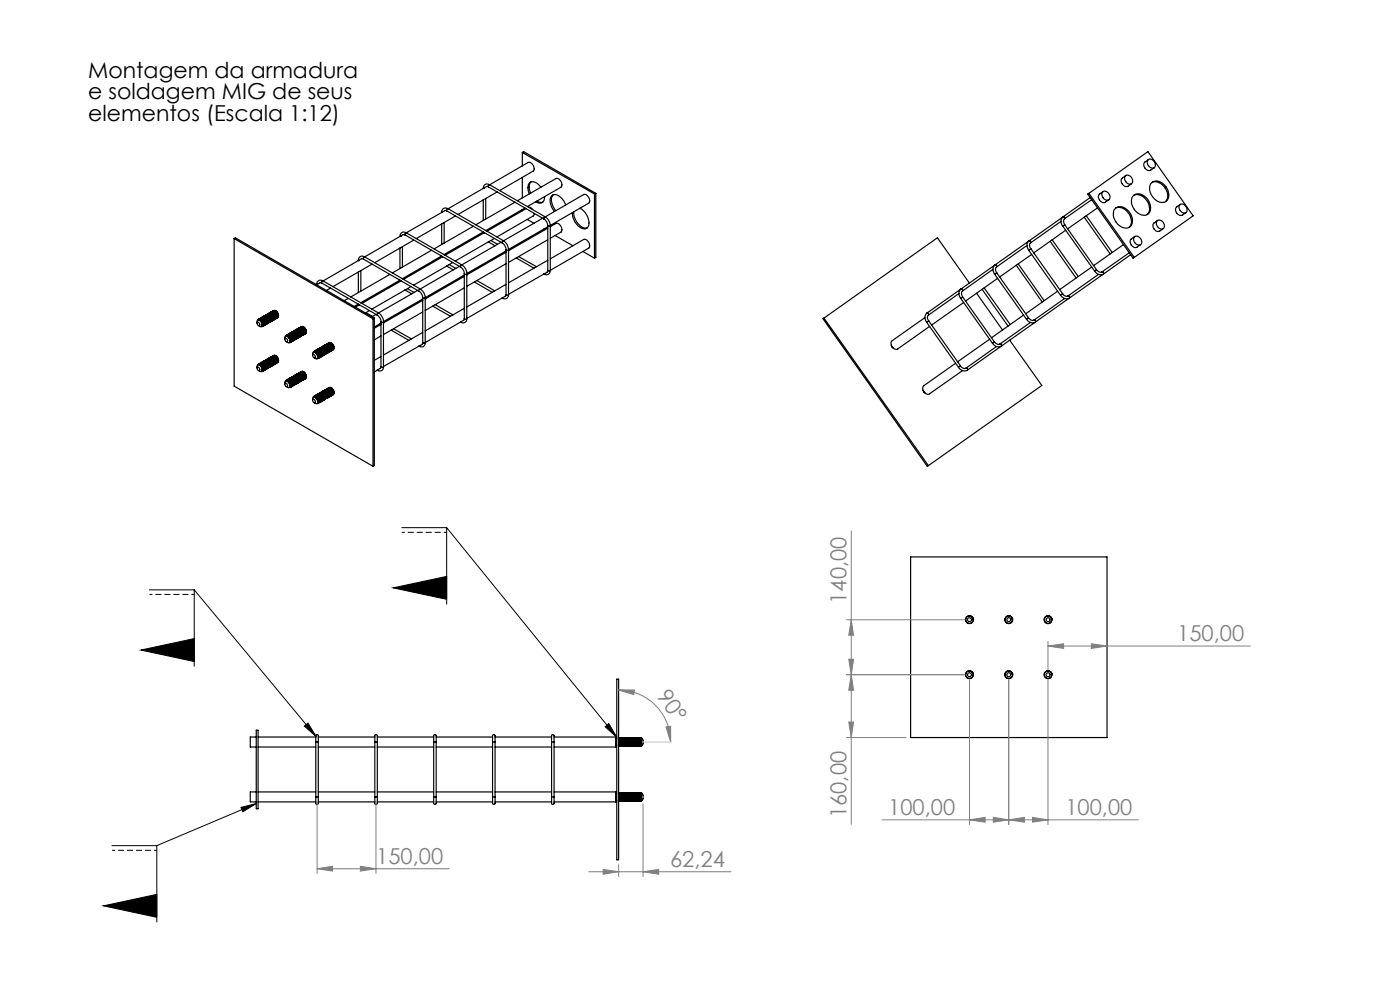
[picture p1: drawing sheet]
<svg xmlns="http://www.w3.org/2000/svg" width="297mm" height="210mm" viewBox="0 0 297 210" stroke-linecap="round" stroke-linejoin="round" font-family="sans-serif">
<defs><g id="words">
<g font-size="4.7">
<text x="18.7" y="16.6">Montagem da armadura</text>
<text x="18.7" y="21.1">e soldagem MIG de seus</text>
<text x="18.7" y="25.6">elementos (Escala 1:12)</text>
</g>
<g font-size="4.7" fill="#808080">
<text x="179.6" y="128.1" transform="rotate(-90 179.6 128.1)">140,00</text>
<text x="249.7" y="136">150,00</text>
<text x="139.2" y="147.7" transform="rotate(56 139.2 147.7)">90°</text>
<text x="179.6" y="173.5" transform="rotate(-90 179.6 173.5)">160,00</text>
<text x="188.4" y="172.9">100,00</text>
<text x="226" y="172.9">100,00</text>
<text x="79.8" y="183.2">150,00</text>
<text x="142.2" y="183.9">62,24</text>
</g>
</g></defs>
<g fill="none" stroke="#000" stroke-width=".25">
<path d="M102.5 40h.1M103.6 39.6l-.3-.1-8.3 4.8M103.6 39.6l11.8 6.9M103.9 39.2a.84 .84 0 0 0-1-.1 .84 .84 0 0 0-.4 .9M103.9 39.2l-.3 .2v.2M103.9 39.2l11.7 6.8M103.9 39.2l8.1-4.7a1.23 1.23 0 0 1 1.1 1.8l-7.1 4.1M110.8 32.3v2.9M110.8 37.6v4.4M110.8 32.3l15.3 8.9M110.8 32.3l.3-.1 15.3 8.8M112.6 38.6a2.21 2.21 0 0 0 0 2.4"/>
<path d="M114.8 39.7a1.94 1.94 0 0 0-2.3-1 2.02 2.02 0 0 0-.2 2.4M238.7 37.4a1.04 1.04 0 0 1 1.3 .3 1.04 1.04 0 0 1-.1 1.3 1.22 1.22 0 0 1-1.2-1.6zM238.8 37.2l-.7 .6a1.13 1.13 0 0 0 0 1.3 1.13 1.13 0 0 0 1.2 .4l.7-.5M243.6 33.9a1.09 1.09 0 0 1 1.3 .4 1.09 1.09 0 0 1-.2 1.4 1.2 1.2 0 0 1-1.1-1.8zM243.6 33.9l-.7 .5a1.12 1.12 0 0 0 0 1.3 1.12 1.12 0 0 0 1.2 .4l.8-.5M244.1 39a1.93 1.93 0 0 1 3.1 .4 2.19 2.19 0 0 1-.1 3.5 2.91 2.91 0 0 1-3.2-3.6zM244.4 38.7a2.64 2.64 0 0 1 3.3 2.3 1.78 1.78 0 0 1-.5 1.8M49.7 50.6v31.3l29.4 17M49.7 50.6l29.4 17M49.7 50.6l.2-.2 29.5 17.1M68.5 59.6a.84 .84 0 0 0-.9-.1 .84 .84 0 0 0-.4 .9M68.5 59.6l-.3 .2 .1 .2"/>
<path d="M68.5 59.6l11.8 6.8M76 55.3h.1M76 57.7v4.4M76.6 57.4v4.4M77.1 55l-.4-.1-8.2 4.7M77.1 55l11.8 6.8M77.4 54.5a.83 .83 0 0 0-1-.1 .83 .83 0 0 0-.4 .9M77.4 54.5l-.3 .1v.4M77.4 54.5l11.7 6.8M79 56l-8.4 4.8M82.7 58.2l-8.3 4.8M84.8 50.2h.1"/>
<path d="M84.8 59.7h.1M84.8 59.7v-.3l-8.2 4.8M84.8 52.6v4.4M85.1 59.6l-8.3 4.8M85.4 59.1h.1M85.4 52.3v4.3M85.9 49.8h-.4l-8.1 4.7M85.9 49.8l11.8 6.8M86.2 49.4a.84 .84 0 0 0-.9-.1 .84 .84 0 0 0-.5 .9M86.2 49.4l-.3 .2v.2M86.2 49.4l11.8 6.8M87.8 50.9l-8.3 4.8"/>
<path d="M91.5 53.1l-8.2 4.8M93.7 54.3l-8.3 4.8M93.7 47.5v4.3M93.7 54.3v.3M93.9 54.5l-8.3 4.8M94.2 47.2v4.4M94.2 54h.1M94.8 44.7h-.4l-8.2 4.7M94.8 56.4h.1M94.8 44.7l11.7 6.8M94.8 56.4l1.4 .8M95 44.3a.84 .84 0 0 0-.9-.1 .84 .84 0 0 0-.4 .9"/>
<path d="M95 44.3l-.2 .1v.3M95 44.3l11.8 6.8M95.3 56.1l1.4 .8M96 55.7l-8.3 4.8M96.6 45.8l-8.3 4.8M97.4 56.5l-8.3 4.8M97.7 56.6l.6 .6 .2 .8M98 56.2l.8 1 .2 .8M98 56.2l-.3 .2v.2M98.3 58.4l.2 .2-8.3 4.8M98.5 58l.2 .2 .3-.2M98.5 58v9.5"/>
<path d="M98.5 58.3l-8.3 4.8M99 58v9.5M100.4 48l-8.3 4.8M100.6 59.8l3.8 2.2M101.2 59.5l3.8 2.2M102.5 49.5h.1M102.5 42.4v4.4M102.5 49.5v-.3l-8.3 4.8M102.8 49.3l-8.4 4.8M103 42.1v4.4M103 48.9h.1M103.6 51.3l1.4 .8"/>
<path d="M104.1 51l1.5 .8M104.9 50.6l-8.3 4.8M105.5 40.7l-8.3 4.8M106.3 51.4l-8.3 4.8M106.5 51.5l.5 .5 .4 .9M106.8 51.1l.8 .8 .3 1M106.8 51.1l-.2 .1-.1 .3M107.1 53.4l.3 .1M107.4 52.9l.1 .2 .4-.2M107.4 52.9v9.6M107.4 53.5l-8.3 4.8M107.4 55.9l-8.4 4.8"/>
<path d="M107.4 53.2l-8.4 4.8M107.9 52.9v9.6M109.3 42.9l-8.4 4.8M109.5 54.7l3.8 2.2M109.8 42.6l8.1-4.7a1.21 1.21 0 0 1 1.1 1.8l-7.1 4.1M110 54.4l3.8 2.2M110.8 44.4v.3M111.4 44.1l-8.4 4.8M111.6 44.3l-8.3 4.8M111.9 46.6l1.4 .8M112.1 43.9l.5 .2 .4 .3M113.3 45.3l-.1 .5-7.8 4.5"/>
<path d="M113.9 42.6a1.32 1.32 0 0 0 1.2 .3M115.1 46.3l-8.3 4.8M115.4 46.5l.6 .6 .2 .7M115.4 58.1h.1M115.4 48.6l.2 .1M115.5 41.7a1.1 1.1 0 0 1-.5 1.3 1.1 1.1 0 0 1-1.4-.2M115.6 46l.6 .5 .3 .5 .2 .8M115.6 46l-.2 .2v.3M115.7 46l8.1-4.7a1.23 1.23 0 0 1 1.1 1.8l-8.2 4.7M116.2 57.4l-.1 .3-8.2 4.7M116.2 47.8l.1 .2 .4-.2M116.2 57.4l.1 .1 .4-.1"/>
<path d="M116.2 47.8v9.6M116.2 48.4l-8.3 4.8M116.2 55.2l-8.3 4.8M116.2 50.9l-8.3 4.8M116.2 48.1l-8.3 4.8M116.7 57.4a.84 .84 0 0 1-.4 .8 .84 .84 0 0 1-.9-.1M116.7 54.9l7.1-4.1a1.23 1.23 0 0 1 1.1 1.8l-8.2 4.8M116.7 48.1l1.2-.7a1.21 1.21 0 0 1 1.1 1.8l-2.3 1.3M116.7 47.8v9.6M117.4 41.3a2.65 2.65 0 0 0 .5 3.4M117.8 49.9l3.7 2.2M120 43.5a2.94 2.94 0 0 0-2.5-2.2 1.5 1.5 0 0 0-.6 2.2l.7 1.4"/>
<path d="M121.7 44.9a3.5 3.5 0 0 0 2.6 3.5h.3M123 44.2a3.4 3.4 0 0 1 1.7 4 1.6 1.6 0 0 1-2.4-.6l-.7-1.4-.2-1.1M123.6 53.3l2.5 1.5M126.1 41.2v13.6M126.4 41v13.6l-.3 .2M126.4 41l-.3 .2M210.6 57.1l-6.4 4.6M211 58.2l6.8 9.5M211.1 56.2a1.43 1.43 0 0 0-.1 2M211.1 56.2a.29 .29 0 0 1 .3 .1 .29 .29 0 0 1 0 .3M211.1 56.2l-7.2 5.1M211.4 56.6l-.2 .5 .3 .8"/>
<path d="M211.5 57.9l-.5 .3M211.5 57.9l6.7 9.5M211.6 59l-6.7 4.8M215.6 56.3l5.5 7.8M216 56l5.5 7.8M217.9 52.1l-6.5 4.5M218.2 53.1l6.8 9.5M218.3 51.1a1.4 1.4 0 0 0-.1 2M218.3 51.1l.3 .1v.3M218.3 51.1l-7.2 5.1M218.6 51.5l-.2 .6 .3 .7M218.7 52.8l-.5 .3"/>
<path d="M218.7 52.8l6.7 9.5M218.9 54l-6.8 4.8M222.8 51.2l5.5 7.8M223.2 50.9l5.5 7.8M225.1 46.9l-6.5 4.6M225.5 48l6.7 9.5M225.8 46.4a.27 .27 0 0 0-.1-.4 .27 .27 0 0 0-.3 .2 1.51 1.51 0 0 0 .1 1.8M225.8 46.4l-.2 .6 .3 .7M225.9 47.7l-.4 .3M225.9 47.7l6.7 9.5M226.1 48.9l-6.8 4.7M230 46.1l5.5 7.8"/>
<path d="M230.4 45.7l5.5 7.8M231 41l-.2 .2 9.6 13.6 .2-.2M231 41l9.6 13.6M231 41l12.5-8.8 9.6 13.6-12.5 8.8M231.3 41.9l-13 9.2M231.6 42.4l-5.8 4M231.6 56.6l-6.8 4.8M232.2 57.5a1.46 1.46 0 0 0 1.9 .6M232.6 57.2l.2 .2a.8 .8 0 0 0 1 .3M232.6 57.2l-.4 .3M232.8 44.1l-6.3 4.4M233 58.2l-6.4 4.6"/>
<path d="M233.8 57.7a.29 .29 0 0 1 .3 .1 .29 .29 0 0 1 0 .3M233.9 40.8a1.04 1.04 0 0 1 1.1 0 1.04 1.04 0 0 1 .5 1 .75 .75 0 0 1-.7 .7 .75 .75 0 0 1-.8-.6 .99 .99 0 0 1-.1-1.1zM234 40.6l-.7 .6a1.12 1.12 0 0 0 0 1.3 1.12 1.12 0 0 0 1.2 .4l.7-.5M234.1 58.1l-7.2 5.1M236.7 44.1a2.27 2.27 0 0 1 3.1 1.2 1.94 1.94 0 0 1-.6 3.1 2.93 2.93 0 0 1-2.8-4zM236.7 44.2a2.64 2.64 0 0 1 3.3 2.3 1.73 1.73 0 0 1-.5 1.7M238.3 51.9l-6.3 4.4M239.6 53.6l-5.8 4.1M239.9 54l-5.8 4.1M240.3 41.7a1.73 1.73 0 0 1 2.7 .1 2.44 2.44 0 0 1 .4 3.7 2.76 2.76 0 0 1-3.4-2.8zM240.5 41.4a2.64 2.64 0 0 1 3.3 2.3 1.78 1.78 0 0 1-.4 1.8M240.7 50.2a1.12 1.12 0 0 1 1.2 .4 1.12 1.12 0 0 1 0 1.3 1.15 1.15 0 0 1-1.2-.4 1.15 1.15 0 0 1 0-1.3z"/>
<path d="M240.7 50.2l-.7 .5a1.12 1.12 0 0 0 0 1.3 1.12 1.12 0 0 0 1.2 .4l.8-.5M245.4 46.9a1.04 1.04 0 0 1 1.4 .3 1.04 1.04 0 0 1-.2 1.4 1.22 1.22 0 0 1-1.2-1.7zM245.6 46.8l-.8 .5a1.11 1.11 0 0 0 0 1.3 1.11 1.11 0 0 0 1.2 .4l.8-.5M250.3 43.4a1.09 1.09 0 0 1 1.3 .4 1.09 1.09 0 0 1-.1 1.4 1.2 1.2 0 0 1-1.2-1.8zM250.4 43.4l-.8 .5a1.12 1.12 0 0 0 0 1.3 1.12 1.12 0 0 0 1.3 .4l.7-.5M54.5 78a.38 .38 0 0 1 .5 .1 .38 .38 0 0 1-.1 .5l-.4-.4zM54.5 68.4a.38 .38 0 0 1 .5 .2 .38 .38 0 0 1-.1 .5l-.4-.4zM54.7 77.4a.88 .88 0 0 1 .9 .4 .88 .88 0 0 1 0 1M54.7 67.9a.88 .88 0 0 1 .9 .3 .88 .88 0 0 1 0 1M54.8 77.3a.97 .97 0 0 1 .9 1.4M54.8 67.8a.94 .94 0 0 1 .8 1.4M54.8 77.3a.91 .91 0 0 1 .9 .4 .91 .91 0 0 1 0 1"/>
<path d="M54.9 77.2a1 1 0 0 1 .8 1.5M54.9 77.2v.1M54.9 67.7a.9 .9 0 0 1 .9 .4 .9 .9 0 0 1 0 1M54.9 77.2h.1M54.9 67.7h.1M55 77.2a.93 .93 0 0 1 .8 .5 .93 .93 0 0 1 0 1 .9 .9 0 0 0 0-1 .9 .9 0 0 0-.9-.5M55 67.7a.94 .94 0 0 1 .8 1.4M55 77.5l.3 .1 .4 .6M55 77.5a.88 .88 0 0 1 .4 1.3l-.6-.2M55 77.2a.88 .88 0 0 1 .9 .4 .88 .88 0 0 1-.1 1M55 77.5a.99 .99 0 0 1 .6 1.2M55 67.9l.3 .2 .4 .6"/>
<path d="M55 67.9a.88 .88 0 0 1 .4 1.4l-.6-.2M55 67.7a.88 .88 0 0 1 .9 .4 .88 .88 0 0 1-.1 1M55 67.9a.99 .99 0 0 1 .6 1.3M55 77.2h.1M55 67.7h.1M55 77.2a.97 .97 0 0 1 .9 1.4M55 67.7a.97 .97 0 0 1 .9 1.4M55.1 77.1a.91 .91 0 0 1 .9 .5 .91 .91 0 0 1 0 1M55.1 77.4a1.12 1.12 0 0 1 .6 1M55.1 67.6a.91 .91 0 0 1 .9 .4 .91 .91 0 0 1 0 1M55.1 67.9a1.12 1.12 0 0 1 .6 1M55.1 77.1h.1"/>
<path d="M55.1 67.6h.1M55.1 77.1a.97 .97 0 0 1 .9 1.4M55.1 67.6a.97 .97 0 0 1 .9 1.4M55.2 77.1a.88 .88 0 0 1 .8 .4 .88 .88 0 0 1 0 1M55.2 67.6a.88 .88 0 0 1 .8 .4 .88 .88 0 0 1 0 1M55.2 77.1h.1M55.2 67.5h.1M55.2 77.1a.97 .97 0 0 1 .9 1.4M55.2 67.5a.97 .97 0 0 1 .9 1.5M55.2 77a.91 .91 0 0 1 .9 .5 .91 .91 0 0 1 0 .9M55.2 67.5a.91 .91 0 0 1 .9 .4 .91 .91 0 0 1 0 1M55.3 77a.97 .97 0 0 1 .9 1.4"/>
<path d="M55.3 67.5a.95 .95 0 0 1 .9 1.4M55.4 77a.9 .9 0 0 1 .8 .4 .9 .9 0 0 1 0 1M55.4 67.5a.88 .88 0 0 1 .8 .4 .88 .88 0 0 1 0 1M55.4 77h.1M55.4 67.4h.1M55.4 77a.97 .97 0 0 1 .9 1.4M55.4 67.4a.97 .97 0 0 1 .9 1.5M55.4 77.7l-.6-.4-.3 .3v.5M55.4 77.7l.3 .5M55.4 76.9a.91 .91 0 0 1 .9 .5 .91 .91 0 0 1 0 .9 .91 .91 0 0 0 0-.9 .91 .91 0 0 0-.8-.5M55.4 77.7l.3 .7-.1 .4M55.4 68.1l-.6-.3-.3 .3v.4"/>
<path d="M55.4 68.1l.3 .6M55.4 68.1l.3 .8-.1 .3M55.5 67.4h.1M55.5 67.4a.94 .94 0 0 1 .8 1.4 .91 .91 0 0 0 0-1 .91 .91 0 0 0-.9-.4M55.5 76.9a.92 .92 0 0 1 .9 .4 .92 .92 0 0 1 0 1M55.5 67.4a.92 .92 0 0 1 .9 .4 .92 .92 0 0 1 0 1M55.6 78.8h.1M55.6 76.9h.1M55.6 67.3h.1M55.6 76.9a.97 .97 0 0 1 .8 1.4M55.6 67.3a.97 .97 0 0 1 .8 1.4M55.6 69.2v.1"/>
<path d="M55.6 76.8a.91 .91 0 0 1 .9 .4 .91 .91 0 0 1 0 1M55.6 67.3a.91 .91 0 0 1 .9 .4 .91 .91 0 0 1 0 1M55.6 78.7h.1M55.7 76.8a1 1 0 0 1 .9 1.4M55.7 69.2a.91 .91 0 0 0 0-1 .91 .91 0 0 0-.9-.4 .95 .95 0 0 1 .9 1.4M55.7 67.3a1 1 0 0 1 .9 1.4M55.7 76.8h-.1M55.7 67.3h-.1M55.7 78.2l-.1 .6h-.3M55.7 76.8a.92 .92 0 0 1 .9 .4 .92 .92 0 0 1 0 1M55.7 68.7l-.1 .6h-.3M55.7 67.3a.92 .92 0 0 1 .9 .4 .92 .92 0 0 1 0 1"/>
<path d="M55.7 78.7h.1M55.7 76.8h.1M55.7 69.2h.1M55.7 67.2h.1M55.7 76.8a.97 .97 0 0 1 .9 1.4M55.7 67.2a.97 .97 0 0 1 .9 1.4M55.8 67.2a.89 .89 0 0 1 .9 .4 .89 .89 0 0 1 0 1M55.8 67.2a.94 .94 0 0 1 .9 1.4M55.9 76.7a.94 .94 0 0 1 .9 1.4M55.9 67.2a.94 .94 0 0 1 .9 1.4M55.9 78.6h.1M55.9 76.7h.1"/>
<path d="M55.9 69.1h.1M55.9 67.1h.1M55.9 76.7a.97 .97 0 0 1 .9 1.4M55.9 67.1a.97 .97 0 0 1 .9 1.4M56 78.5h.1M56 76.6h.1M56 69h.1M56 67.1h.1M56 76.6a.91 .91 0 0 1 .9 .5 .91 .91 0 0 1-.1 .9 .89 .89 0 0 0 0-1 .89 .89 0 0 0-.8-.3M56 67.1a.91 .91 0 0 1 .9 .4 .91 .91 0 0 1-.1 1 .89 .89 0 0 0 0-1 .89 .89 0 0 0-.8-.4M56.1 78.5h.1M56.1 76.5h.1"/>
<path d="M56.1 69h.1M56.1 67h.1M56.1 76.5a.95 .95 0 0 1 .8 1.5 .94 .94 0 0 0-.8-1.4M56.1 67a.95 .95 0 0 1 .8 1.5 .94 .94 0 0 0-.8-1.4M56.1 76.5a.89 .89 0 0 1 .9 .4 .89 .89 0 0 1 0 1M56.1 67a.89 .89 0 0 1 .9 .4 .89 .89 0 0 1 0 1M56.2 76.5a.97 .97 0 0 1 .9 1.4M56.2 67a.97 .97 0 0 1 .9 1.4M56.2 78.4h.1M56.2 76.5a.94 .94 0 0 1 .9 1.4M56.2 66.9a.94 .94 0 0 1 .9 1.5M56.3 78.4h.1"/>
<path d="M56.3 76.4h.1M56.3 68.9h.1M56.3 66.9h.1M56.3 76.4a.99 .99 0 0 1 .8 1.4M56.3 66.9a.99 .99 0 0 1 .8 1.4M56.3 66.9a.9 .9 0 0 1 .9 .4 .9 .9 0 0 1 0 1M56.3 66.9a.94 .94 0 0 1 .9 1.4M56.4 66.8a.94 .94 0 0 1 .9 1.5M56.4 78.3h.1M56.4 68.7h.1M56.4 66.8a1 1 0 0 1 .9 1.5M56.4 66.8h.1"/>
<path d="M56.5 76.3a.9 .9 0 0 1 .9 .4 .9 .9 0 0 1 0 1M56.5 78.2h.1M56.5 76.3h.1M56.5 68.7h.1M56.5 66.8h.1M56.6 76.3a.94 .94 0 0 1 .8 1.4M56.6 66.8a.93 .93 0 0 1 .8 .4 .93 .93 0 0 1 0 1 .9 .9 0 0 0 0-1 .9 .9 0 0 0-.9-.4M56.6 76.3a.91 .91 0 0 1 .9 .4 .91 .91 0 0 1 0 1M56.6 66.8a.91 .91 0 0 1 .9 .4 .91 .91 0 0 1 0 .9M56.6 78.2h.1M56.6 76.3h.1M56.6 68.6h.1"/>
<path d="M56.6 76.3a.94 .94 0 0 1 .9 1.4M56.6 66.7a.97 .97 0 0 1 .9 1.4M56.6 66.7h.1M56.7 78.1a.89 .89 0 0 0 0-.9 .89 .89 0 0 0-.9-.4 .94 .94 0 0 1 .9 .3 .94 .94 0 0 1 0 1M56.7 76.2a.91 .91 0 0 1 .9 .4 .91 .91 0 0 1-.1 1M56.7 66.7a.9 .9 0 0 1 .9 .4 .9 .9 0 0 1-.1 1M56.7 78.1h.1M56.7 76.2h.1M56.7 66.7h.1M56.7 76.2a.97 .97 0 0 1 .9 1.4M56.7 66.7a.97 .97 0 0 1 .9 1.4M56.8 76.2a.91 .91 0 0 1 .8 .4 .91 .91 0 0 1 0 1"/>
<path d="M56.8 66.7a.91 .91 0 0 1 .8 .4 .91 .91 0 0 1 0 .9M56.8 78.1h.1M56.8 76.2h.1M56.8 68.5h.1M56.8 66.6h.1M56.8 76.2a.94 .94 0 0 1 .9 1.4M56.8 66.6a.94 .94 0 0 1 .9 1.4M56.9 66.6a.91 .91 0 0 1 .8 .4 .91 .91 0 0 1 0 1M56.9 66.6a.95 .95 0 0 1 .8 1.4M56.9 76.1a.91 .91 0 0 1 .9 .4 .91 .91 0 0 1 0 1M56.9 66.6a.91 .91 0 0 1 .9 .4 .91 .91 0 0 1 0 .9M57 76.1h.1"/>
<path d="M57 66.5h.1M57 76.1a.94 .94 0 0 1 .9 1.4M57 66.5a.94 .94 0 0 1 .9 1.4M57 76a.91 .91 0 0 1 .9 .5 .91 .91 0 0 1 0 .9 .94 .94 0 0 0-.9-1.4zM57 76h.1M57 77.9h.1M57 68.4h.1M57.1 66.5a.94 .94 0 0 1 .8 1.4 .91 .91 0 0 0 0-1 .91 .91 0 0 0-.9-.4M57.1 76a.92 .92 0 0 1 .9 .4 .92 .92 0 0 1 0 1M57.1 66.5a.92 .92 0 0 1 .9 .4 .92 .92 0 0 1 0 1M57.1 75.9h.1M57.1 66.4h.1"/>
<path d="M57.1 75.9a.94 .94 0 0 1 .9 1.5M57.1 66.4a.94 .94 0 0 1 .9 1.4M57.1 68.3v.1M57.1 77.8v.1M57.2 77.8h.1M57.3 77.8a.94 .94 0 0 0-.1-1 .94 .94 0 0 0-.9-.4 .9 .9 0 0 1 .9 .5 .9 .9 0 0 1 0 .9M57.3 75.9h-.1a.91 .91 0 0 1 .9 .4 .91 .91 0 0 1 0 1M57.3 75.9a1 1 0 0 1 .8 1.4M57.3 66.3l-.1 .1a.91 .91 0 0 1 .9 .4 .91 .91 0 0 1 0 1M57.3 66.3a1 1 0 0 1 .8 1.5M57.3 77.8a.94 .94 0 0 0-.9-1.4 .95 .95 0 0 1 .9 1.4M57.3 75.9a.92 .92 0 0 1 .9 .4 .92 .92 0 0 1 0 1"/>
<path d="M57.3 66.3a.92 .92 0 0 1 .9 .5 .92 .92 0 0 1 0 1M57.3 77.8h.1M57.3 75.8h.1M57.3 68.3h.1M57.3 66.3h.1M57.3 75.8a.94 .94 0 0 1 .9 1.4M57.3 66.3a.94 .94 0 0 1 .9 1.4M57.4 75.8a.88 .88 0 0 1 .9 .4 .88 .88 0 0 1-.1 1M57.4 75.8a.94 .94 0 0 1 .9 1.4M57.5 75.8a.94 .94 0 0 1 .8 1.4M57.5 66.2a.92 .92 0 0 1 .9 .5 .92 .92 0 0 1-.1 1M57.5 77.7h.1"/>
<path d="M57.5 75.7h.1M57.5 68.1h.1M57.5 66.2h.1M57.5 75.7a.94 .94 0 0 1 .9 1.4M57.5 66.2a.94 .94 0 0 1 .9 1.4M57.6 66.2a.88 .88 0 0 1 .8 .4 .88 .88 0 0 1 0 1 .88 .88 0 0 0 0-1 .88 .88 0 0 0-.8-.4zM57.6 77.6h.1M57.6 68.1h.1M57.6 75.7h.1M57.6 66.2h.1M57.6 75.7a.91 .91 0 0 1 .9 .5 .91 .91 0 0 1-.1 .9 .88 .88 0 0 0 0-1 .88 .88 0 0 0-.8-.4M57.6 75.7a.94 .94 0 0 1 .9 1.4"/>
<path d="M57.6 66.1a.94 .94 0 0 1 .9 1.4M57.7 77.6h.1M57.7 75.6h.1M57.7 68h.1M57.7 66.1h.1M57.7 75.6a.94 .94 0 0 1 .9 1.4M57.7 66.1a.94 .94 0 0 1 .9 1.4M57.7 75.6a.88 .88 0 0 1 .9 .4 .88 .88 0 0 1 0 1M57.7 66.1a.88 .88 0 0 1 .9 .4 .88 .88 0 0 1 0 1M57.8 75.6h.1M57.8 66.1h.1M57.8 77.5a.93 .93 0 0 0-.9-1.4 .91 .91 0 0 1 .8 .5 .91 .91 0 0 1 0 .9"/>
<path d="M57.8 75.6a.97 .97 0 0 1 .9 1.4M57.8 66.1a.97 .97 0 0 1 .9 1.4M57.8 77.5h-.1M57.8 75.6a.94 .94 0 0 1 .9 1.4M57.8 66a.94 .94 0 0 1 .9 1.4M57.9 77.5h.1M57.9 75.5h.1M57.9 67.9h.1M57.9 66h.1M57.9 75.5a.95 .95 0 0 1 .8 1.4M57.9 66a.95 .95 0 0 1 .8 1.4M57.9 75.5a.9 .9 0 0 1 .9 .4 .9 .9 0 0 1 0 1"/>
<path d="M57.9 66a.9 .9 0 0 1 .9 .4 .9 .9 0 0 1 0 1M58 75.5h.1M58 66h.1M58 75.5a.94 .94 0 0 1 .8 1.4M58 66a.97 .97 0 0 1 .8 1.4M58 75.5a.94 .94 0 0 1 .9 1.4M58 65.9a.94 .94 0 0 1 .9 1.4M58 77.4h.1M58 67.8h.1M58 65.9v.1M58 75.5a.94 .94 0 0 1 .9 1.3M58.1 65.9a1.01 1.01 0 0 1 .8 1.4"/>
<path d="M58.1 75.4a1.01 1.01 0 0 1 .8 1.5M58.1 77.3h.1M58.1 67.8h.1M58.2 77.2h.1M58.2 67.7h.1M58.2 67.7a.88 .88 0 0 0 .1-1 .88 .88 0 0 0-.9-.4 .93 .93 0 0 1 .9 1.4M58.3 67.7h.1M58.4 77.1h.1M58.4 67.6h.1M58.6 67.5h.1M58.6 77v.1M58.6 77h.1"/>
<path d="M58.7 67.4h.1M58.7 76.9v.1M58.8 67.4h.1M60.4 71.8a.38 .38 0 0 1 .5 .2 .38 .38 0 0 1-.1 .5l-.3-.2zM60.6 71.3a.89 .89 0 0 1 .9 .3 .89 .89 0 0 1 0 1M60.6 71.2a1 1 0 0 1 1 1.4M60.7 71.2a.9 .9 0 0 1 .9 .4 .9 .9 0 0 1 0 1M60.7 71.1h.1M60.7 71.1a.97 .97 0 0 1 .9 1.5M60.8 71.1a.91 .91 0 0 1 .9 .4 .91 .91 0 0 1 0 1 .91 .91 0 0 0 0-1 .91 .91 0 0 0-.9-.4M60.9 71.3l.3 .2 .4 .6M60.9 71.3a.91 .91 0 0 1 .4 1.4l-.6-.2"/>
<path d="M60.9 71.1a.92 .92 0 0 1 .9 .4 .92 .92 0 0 1 0 1M60.9 71.3a1.06 1.06 0 0 1 .6 1.3M60.9 71h.1M60.9 71a.97 .97 0 0 1 .9 1.5M61 71a.89 .89 0 0 1 .9 .4 .89 .89 0 0 1-.1 1M61 71.3a1.12 1.12 0 0 1 .6 1M61 71a1 1 0 0 1 .9 1.4M61 71h.1M61.1 71a.94 .94 0 0 1 .8 1.4M61.1 70.9h.1M61.1 70.9a.97 .97 0 0 1 .9 1.4M61.2 70.9a.94 .94 0 0 1 .9 1.4"/>
<path d="M61.3 70.8h.1M61.3 70.8a.98 .98 0 0 1 .9 1.5M61.3 71.5a.45 .45 0 0 0-.5-.3 .45 .45 0 0 0-.4 .4v.4M61.3 71.5l.3 .6M61.3 71.5l.3 .8-.1 .4M61.4 70.8a.91 .91 0 0 1 .8 .4 .91 .91 0 0 1 0 1 .89 .89 0 0 0 0-1 .89 .89 0 0 0-.9-.4M61.5 72.7h.1M61.5 70.7h.1M61.5 70.7a.97 .97 0 0 1 .8 1.5 .94 .94 0 0 0-.9-1.4M61.5 70.7a.9 .9 0 0 1 .9 .4 .9 .9 0 0 1 0 1M61.5 70.7a.97 .97 0 0 1 .9 1.4M61.6 72.6h-.1"/>
<path d="M61.6 72.1l-.1 .5-.3 .1M61.6 70.7a.94 .94 0 0 1 .9 1.4M61.6 72.6h.1M61.6 70.6a1 1 0 0 1 .9 1.5M61.6 70.6v.1M61.7 70.6a.9 .9 0 0 1 .9 .4 .9 .9 0 0 1-.1 1M61.7 70.6a.97 .97 0 0 1 .9 1.4M61.8 70.6a.91 .91 0 0 1 .8 .4 .91 .91 0 0 1 .1 1M61.8 72.5h.1M61.8 70.5a1 1 0 0 1 .9 1.5M61.8 70.5h.1M61.8 70.5a.9 .9 0 0 1 1 .4 .9 .9 0 0 1-.1 1"/>
<path d="M61.9 72.4h.1M61.9 70.5h.1M61.9 70.5a.94 .94 0 0 1 .9 1.4M61.9 70.5a.91 .91 0 0 1 .9 .4 .91 .91 0 0 1 0 1M62 80h.1M62 72.3h.1M62 70.4h.1M62 80a.94 .94 0 0 1 .9 1.4M62 70.4a.94 .94 0 0 1 .9 1.5M62 79.9a.91 .91 0 0 1 .9 .5 .91 .91 0 0 1 0 .9M62 72.3a.89 .89 0 0 0 0-1 .89 .89 0 0 0-.9-.4 .94 .94 0 0 1 .9 .4 .94 .94 0 0 1 .1 1M62 70.4a.91 .91 0 0 1 .9 .4 .91 .91 0 0 1 0 1"/>
<path d="M62.1 79.9h.1M62.1 72.3h.1M62.1 70.4h.1M62.1 79.9a.95 .95 0 0 1 .8 1.4M62.1 70.4a.95 .95 0 0 1 .8 1.4M62.1 79.9a.91 .91 0 0 1 .9 .4 .91 .91 0 0 1 0 1M62.1 70.4a.91 .91 0 0 1 .9 .4 .91 .91 0 0 1 0 .9M62.2 79.9h.1M62.2 70.3h.1M62.2 79.9a.94 .94 0 0 1 .8 1.4M62.2 70.3a.94 .94 0 0 1 .8 1.4M62.2 79.8a.91 .91 0 0 1 .9 .5 .91 .91 0 0 1 0 .9"/>
<path d="M62.2 79.8a1 1 0 0 1 .9 1.4M62.2 70.3a.91 .91 0 0 1 .9 .4 .91 .91 0 0 1 0 1M62.2 70.3a.97 .97 0 0 1 .9 1.4M62.3 79.8a.92 .92 0 0 1 .9 .4 .92 .92 0 0 1 0 1M62.3 70.3a.92 .92 0 0 1 .9 .4 .92 .92 0 0 1 0 1M62.3 79.8h.1M62.3 70.2h.1M62.3 79.8a.94 .94 0 0 1 .9 1.4M62.3 70.2a.94 .94 0 0 1 .9 1.4M62.4 72.1h.1M62.4 79.7a1 1 0 0 1 .9 1.4 .91 .91 0 0 0 0-.9 .91 .91 0 0 0-.9-.5zM62.4 70.2a.94 .94 0 0 1 .9 1.4 .91 .91 0 0 0 0-1 .91 .91 0 0 0-.9-.4z"/>
<path d="M62.5 79.7a.92 .92 0 0 1 .9 .4 .92 .92 0 0 1 0 1M62.5 70.2a.92 .92 0 0 1 .9 .4 .92 .92 0 0 1 0 1M62.5 79.6h.1M62.5 72.1h.1M62.5 70.1h.1M62.5 79.6a.94 .94 0 0 1 .9 1.5M62.5 70.1a.94 .94 0 0 1 .9 1.4M62.6 79.6a.88 .88 0 0 1 .9 .5 .88 .88 0 0 1-.1 .9M62.6 72h.1M62.6 79.6a1 1 0 0 1 .9 1.4M62.6 70.1a.88 .88 0 0 1 .9 .4 .88 .88 0 0 1-.1 1M62.6 70.1a1 1 0 0 1 .9 1.4"/>
<path d="M62.6 79.6h.1M62.7 79.6a.94 .94 0 0 1 .8 1.4M62.7 70.1a.92 .92 0 0 1 .8 .4 .92 .92 0 0 1 0 1M62.7 79.5h.1M62.7 72h.1M62.7 70h.1M62.7 79.5a.94 .94 0 0 1 .9 1.5M62.7 70a.94 .94 0 0 1 .9 1.4M62.8 79.5a.88 .88 0 0 1 .8 .5 .88 .88 0 0 1 0 .9M62.8 79.5a.94 .94 0 0 1 .8 1.4M62.8 79.5a.94 .94 0 0 1 .9 1.4M62.8 69.9a.94 .94 0 0 1 .9 1.5"/>
<path d="M62.9 79.4h.1M62.9 71.9h.1M62.9 69.9h.1M62.9 79.4a.95 .95 0 0 1 .8 1.5M62.9 69.9a.94 .94 0 0 1 .8 1.4M63 79.4h.1M63 69.9h.1M63 79.4a.91 .91 0 0 1 .8 .5 .91 .91 0 0 1 0 .9 .88 .88 0 0 0 0-1 .88 .88 0 0 0-.9-.4M63 69.9h-.1a.88 .88 0 0 1 .9 .4 .88 .88 0 0 1 0 1 .92 .92 0 0 0-.8-1.4zM63 69.8a.94 .94 0 0 1 .9 1.5M63 79.3h.1M63 71.7h.1"/>
<path d="M63 69.8h.1M63 79.3a.94 .94 0 0 1 .9 1.5 .94 .94 0 0 0-.9-1.4M63 69.8a.95 .95 0 0 1 .9 1.4M63.1 79.3a.9 .9 0 0 1 .9 .5 .9 .9 0 0 1 0 .9M63.1 69.8a.9 .9 0 0 1 .9 .4 .9 .9 0 0 1 0 1M63.1 79.3h.1M63.1 69.8h.1M63.1 79.3a.97 .97 0 0 1 .9 1.4M63.1 69.8a.97 .97 0 0 1 .9 1.4M63.1 71.7h.1M63.2 79.3a.94 .94 0 0 1 .9 1.4M63.2 69.7a.94 .94 0 0 1 .9 1.4"/>
<path d="M63.2 71.6h.1M63.2 79.2a.97 .97 0 0 1 .9 1.5M63.2 79.2v.1M63.3 79.2a.9 .9 0 0 1 .9 .5 .9 .9 0 0 1-.1 .9M63.3 69.7a.9 .9 0 0 1 .9 .4 .9 .9 0 0 1-.1 1M63.3 79.2h.1M63.3 69.7h.1M63.3 79.2a.94 .94 0 0 1 .9 1.4M63.3 69.7a.94 .94 0 0 1 .9 1.4M63.4 79.2a.91 .91 0 0 1 .8 .4 .91 .91 0 0 1 0 1M63.4 71.5h.1M63.4 79.1a.97 .97 0 0 1 .9 1.5"/>
<path d="M63.4 79.1v.1M63.5 69.6a.9 .9 0 0 1 .8 .4 .9 .9 0 0 1 0 1M63.5 71.5h.1M63.5 79.1h.1M63.5 69.6h.1M63.5 79.1a.93 .93 0 0 1 .9 .5 .93 .93 0 0 1-.1 .9 .9 .9 0 0 0 0-1 .9 .9 0 0 0-.8-.4M63.5 69.6a.94 .94 0 0 1 .8 1.4M63.5 79.1a.91 .91 0 0 1 .9 .4 .91 .91 0 0 1 0 1M63.5 69.6a.91 .91 0 0 1 .9 .4 .91 .91 0 0 1 0 .9M63.6 79h.1M63.6 71.4h.1M63.6 69.5h.1"/>
<path d="M63.6 79a.94 .94 0 0 1 .9 1.5M63.6 69.5a.94 .94 0 0 1 .9 1.4M63.6 71.4a.88 .88 0 0 0 0-1 .88 .88 0 0 0-.8-.4 .91 .91 0 0 1 .8 .4 .91 .91 0 0 1 0 1M63.6 79a.91 .91 0 0 1 .9 .5 .91 .91 0 0 1 0 .9M63.6 69.5a.91 .91 0 0 1 .9 .4 .91 .91 0 0 1 0 1M63.7 79h.1M63.7 69.5h.1M63.7 79a.97 .97 0 0 1 .9 1.4M63.7 69.5a.97 .97 0 0 1 .9 1.4M63.7 79a.91 .91 0 0 1 .9 .4 .91 .91 0 0 1 0 1M63.7 69.5a.91 .91 0 0 1 .9 .4 .91 .91 0 0 1 0 .9M63.7 78.9h.1"/>
<path d="M63.7 71.3h.1M63.7 69.4h.1M63.7 78.9a.94 .94 0 0 1 .9 1.5M63.7 69.4a.94 .94 0 0 1 .9 1.4M63.8 78.9a.91 .91 0 0 1 .9 .4 .91 .91 0 0 1 0 1M63.8 69.4a.91 .91 0 0 1 .9 .4 .91 .91 0 0 1 0 1M63.9 78.9h.1M63.9 69.3h.1M63.9 78.9a.99 .99 0 0 1 .8 1.4M63.9 69.3a.97 .97 0 0 1 .8 1.5M63.9 78.8h.1M63.9 78.8v.1a.92 .92 0 0 1 .9 .4 .92 .92 0 0 1 0 1"/>
<path d="M63.9 69.3a.92 .92 0 0 1 .9 .5 .92 .92 0 0 1 0 1M63.9 78.8a.99 .99 0 0 1 1 1.4M63.9 69.3a.99 .99 0 0 1 1 1.4M63.9 71.2v.1M64 78.8a.97 .97 0 0 1 .8 1.4M64 69.3a.97 .97 0 0 1 .8 1.4M64 71.2h.1M64.1 71.1h.1M64.2 71a.94 .94 0 0 0-.8-1.4 .95 .95 0 0 1 .9 1.4M64.3 71h.1M64.5 70.9h.1M64.6 70.8h.1"/>
<path d="M64.7 70.8h.1M66.4 75.2l.3 .1a.31 .31 0 0 1 .3 .4 .31 .31 0 0 1-.4 .2 .31 .31 0 0 1-.2-.4zM66.5 74.7a.86 .86 0 0 1 .9 .3 .86 .86 0 0 1 0 1 1.15 1.15 0 0 0-.6-1.3M66.5 74.6h.1M66.6 74.6a.97 .97 0 0 1 .9 1.4M66.6 74.6a.94 .94 0 0 1 .9 1.4M66.6 74.5h.1M66.6 74.5a1 1 0 0 1 .9 1.5M66.7 74.5a.9 .9 0 0 1 .9 .4 .9 .9 0 0 1 0 1M66.7 74.5a.94 .94 0 0 1 .9 1.4M66.8 74.7l.5 .4 .2 .4M66.8 74.7a.93 .93 0 0 1 .4 1.4l-.6-.2"/>
<path d="M66.8 74.5a.94 .94 0 0 1 .9 1.4M66.8 74.4a1 1 0 0 1 .9 1.5M66.8 74.4v.1M66.9 74.4a.9 .9 0 0 1 .9 .4 .9 .9 0 0 1-.1 1M66.9 74.7a1.12 1.12 0 0 1 .6 1M66.9 74.4h.1M66.9 74.4a.97 .97 0 0 1 .9 1.4M67 74.4a.91 .91 0 0 1 .8 .4 .91 .91 0 0 1 0 1M67 74.4a.94 .94 0 0 1 .9 1.4M67.1 74.3a.91 .91 0 0 1 .9 .4 .91 .91 0 0 1 0 1M67.2 60.4h.1M67.2 74.3h.1"/>
<path d="M67.2 74.3a.97 .97 0 0 1 .9 1.4M67.2 74.9l-.6-.3-.3 .3v.4M67.2 74.9l.3 .6M67.2 74.9a.81 .81 0 0 1 .1 1.2M67.2 74.2h.1M67.3 74.2a.93 .93 0 0 1 .8 .5 .93 .93 0 0 1 0 .9 .91 .91 0 0 0 0-1 .91 .91 0 0 0-.9-.4M67.3 74.2a.91 .91 0 0 1 .9 .4 .91 .91 0 0 1 0 1M67.3 74.1h.1M67.3 74.1a.94 .94 0 0 1 .9 1.5M67.4 74.1a.91 .91 0 0 1 .9 .4 .91 .91 0 0 1 0 1M67.4 76h.1M67.4 74.1h.1"/>
<path d="M67.5 74.1a.97 .97 0 0 1 .8 1.4M67.5 75.5l-.2 .6h-.2M67.5 74.1a.92 .92 0 0 1 .9 .4 .92 .92 0 0 1 0 1M67.5 74h.1M67.5 74a.94 .94 0 0 1 .9 1.5M67.7 74a.92 .92 0 0 1 .8 .4 .92 .92 0 0 1 0 1M67.7 75.9h.1M67.7 73.9h.1M67.7 73.9a.94 .94 0 0 1 .9 1.4M67.8 75.8h.1M67.8 73.9a1 1 0 0 1 .9 1.4h-.1a.88 .88 0 0 0 0-1 .88 .88 0 0 0-.8-.4M67.8 73.9h.1"/>
<path d="M67.8 73.9a.92 .92 0 0 1 .9 .4 .92 .92 0 0 1 0 1M67.9 75.8h.1M67.9 73.8h.1M67.9 73.8a.94 .94 0 0 1 .9 1.4M67.9 73.8a.88 .88 0 0 1 .9 .4 .88 .88 0 0 1 0 1M67.9 75.7h.1M68 75.7a.94 .94 0 0 0-.1-1 .94 .94 0 0 0-.9-.4 .9 .9 0 0 1 .9 .4 .9 .9 0 0 1 0 1M68 73.8a.97 .97 0 0 1 .9 1.4M68 73.8a.94 .94 0 0 1 .9 1.4M68.1 75.7h.1M68.1 73.7h.1M68.1 73.7a.94 .94 0 0 1 .8 1.4"/>
<path d="M68.1 73.7a.88 .88 0 0 1 .9 .4 .88 .88 0 0 1 0 1M68.1 73.7a.94 .94 0 0 1 .9 1.4M68.2 73.7a.94 .94 0 0 1 .9 1.4M68.2 75.6h.1M68.2 73.6h.1M68.2 73.6a.95 .95 0 0 1 .9 1.4M68.3 60h-.4l-.8 .4M68.3 60l11.7 6.8M68.3 73.6a.9 .9 0 0 1 .9 .4 .9 .9 0 0 1-.1 1M68.3 73.6h.1M68.3 73.6a.94 .94 0 0 1 .9 1.4M68.4 73.5a.94 .94 0 0 1 .9 1.5"/>
<path d="M68.4 75.5h.1M68.4 75.4a.91 .91 0 0 0 .1-1 .91 .91 0 0 0-.9-.4 .94 .94 0 0 1 .9 1.4M68.5 73.5a.9 .9 0 0 1 .9 .4 .9 .9 0 0 1-.1 1M68.5 73.5h.1M68.5 73.5a.97 .97 0 0 1 .9 1.4M68.5 73.4a.94 .94 0 0 1 .9 1.5M68.6 75.3h.1M68.6 73.4a.94 .94 0 0 1 .9 1.5M68.7 73.4a.9 .9 0 0 1 .8 .4 .9 .9 0 0 1 0 1M68.7 73.4h.1M68.7 73.4a.94 .94 0 0 1 .8 1.4M68.7 73.4a.91 .91 0 0 1 .9 .4 .91 .91 0 0 1 0 .9"/>
<path d="M68.8 75.2h.1M68.8 73.3h.1M68.8 73.3a.94 .94 0 0 1 .8 1.4M68.8 73.3a.91 .91 0 0 1 .9 .4 .91 .91 0 0 1 0 1M68.9 73.3h.1M68.9 73.3a.94 .94 0 0 1 .8 1.4M68.9 73.3a.91 .91 0 0 1 .9 .4 .91 .91 0 0 1 0 .9M68.9 75.1h.1M68.9 73.2h.1M68.9 73.2a.94 .94 0 0 1 .9 1.4M69 73.2a.91 .91 0 0 1 .9 .4 .91 .91 0 0 1-.1 1M69 73.2h.1"/>
<path d="M69 73.2a.95 .95 0 0 1 .9 1.4M69.1 73.2a.92 .92 0 0 1 .9 .4 .92 .92 0 0 1 0 1M69.1 73.1h.1M69.1 73.1a.94 .94 0 0 1 .9 1.4M69.1 75v.1M69.2 73.1a.91 .91 0 0 1 .8 .4 .91 .91 0 0 1 0 1M69.2 73.1h.1M69.2 73.1a.97 .97 0 0 1 .9 1.4M69.3 73.1a.92 .92 0 0 1 .8 .4 .92 .92 0 0 1 0 1M69.3 75h.1M69.3 73h.1M69.3 73a.94 .94 0 0 1 .9 1.4"/>
<path d="M69.4 74.9h.1M69.4 72.9a1 1 0 0 1 .9 1.5h-.1a.91 .91 0 0 0 0-1 .91 .91 0 0 0-.8-.4zM69.4 72.9a.92 .92 0 0 1 .9 .5 .92 .92 0 0 1 0 1M69.5 74.9h.1M69.5 72.9h.1M69.5 72.9a.94 .94 0 0 1 .8 1.4M69.5 72.9a.88 .88 0 0 1 .9 .4 .88 .88 0 0 1 0 1M69.6 72.9h.1M69.6 72.9a.97 .97 0 0 1 .8 1.4M69.6 72.8a.94 .94 0 0 1 .9 1.5M69.6 74.7h.1M69.6 72.8h.1"/>
<path d="M69.6 72.8a.94 .94 0 0 1 .9 1.4M69.7 72.8a.88 .88 0 0 1 .9 .4 .88 .88 0 0 1 0 1M69.7 72.8h.1M69.7 72.8a.94 .94 0 0 1 .9 1.4M69.8 72.7a.94 .94 0 0 1 .9 1.4M69.8 74.6h.1M69.8 72.7h.1M69.8 72.7v.1M69.8 72.7a.99 .99 0 0 1 1 1.4M69.9 72.7a1.01 1.01 0 0 1 .8 1.4M70 74.5h.1M70.1 61.1l-.8 .5"/>
<path d="M70.2 74.4h.1M70.3 74.3h.1M70.4 74.3h.1M70.5 74.2h.1M73.9 63.3l-.9 .5M76 64.5l-.9 .5M76 64.8h.1M76 64.5v.3M76.2 64.7l-.8 .4M77.6 66.3l1.4 .8M78.4 65.9l-.9 .5M79.1 67.6v31.3"/>
<path d="M79.4 67.5v31.3l-.3 .1M79.4 67.5l-.3 .1M79.8 66.7l-.9 .5M80 78.5v.1M80 66.8l.6 .6 .2 .9M80.3 66.4l.9 1 .2 .9M80.3 66.4l-.3 .2v.2M80.6 68.7l.2 .1M80.8 77.8l-.1 .3-1.3 .8M80.8 68.3l.2 .1 .4-.1M80.8 77.8l.2 .1 .4-.1M80.8 68.3v9.5"/>
<path d="M80.8 75.6l-1.4 .8M80.8 68.8l-1.4 .8M80.8 71.3l-1.4 .8M80.8 68.5l-1.4 .9M81.4 77.8a.82 .82 0 0 1-.4 .8 .82 .82 0 0 1-1 0M81.4 68.3v9.5M83 70l3.7 2.2M83.5 69.7l3.8 2.2M85.9 61.5h.1M85.9 61.5l1.4 .8M86.4 61.2l1.5 .8M87.2 60.8l-8.3 4.8"/>
<path d="M88.6 61.6l-8.3 4.8M88.9 61.8l.5 .4 .3 .9M88.9 73.4h.1M89.1 61.3l.8 .8 .3 1M89.1 61.3l-.2 .1v.4M89.5 63.6l.2 .1-8.3 4.8M89.7 72.7l-.2 .4-8.1 4.6M89.7 63.1l.1 .2 .4-.2M89.7 72.7l.1 .1 .4-.1M89.7 63.1v9.6M89.7 70.5l-8.3 4.8M89.7 66.2l-8.3 4.8"/>
<path d="M89.7 63.4l-8.3 4.8M90.2 72.7a.83 .83 0 0 1-.4 .8 .83 .83 0 0 1-.9-.1M90.2 63.4h.1M90.2 63.1v9.6M91.8 64.9l3.8 2.2M92.3 64.6l3.8 2.2M98.5 67.5l-.1 .4-8.2 4.8M98.5 67.5l.2 .2 .3-.2M98.5 65.4l-8.3 4.8M98.5 61.1l-8.3 4.8M99 67.5a.83 .83 0 0 1-.4 .9 .83 .83 0 0 1-.9-.1M106.5 63.2h.1"/>
<path d="M107.4 62.5l-.2 .3-8.2 4.7M107.4 62.5l.1 .1 .4-.1M107.4 60.3l-8.4 4.8M107.9 62.5a.83 .83 0 0 1-.4 .8 .83 .83 0 0 1-1-.1M174.8 67.5l22.2 31.3M174.8 67.5l-.2 .1 22.1 31.3 .3-.1M189.1 73.2l.4 .7M196.2 67.4l-6.9 4.9a1.12 1.12 0 0 0 0 1.3 1.12 1.12 0 0 0 1.2 .4l6.7-4.8M196.6 68.4l6.7 9.5M196.6 66.4a1.36 1.36 0 0 0 0 2M196.6 66.4l.4 .1v.3M197 66.8l-.1 .2a.92 .92 0 0 0 .1 1.1"/>
<path d="M197 68.1l-.4 .3M197 68.1l6.8 9.5M202.7 77.1l-6.7 4.7a1.12 1.12 0 0 0 0 1.3 1.12 1.12 0 0 0 1.2 .4l7-4.9M203.3 77.9l.2 .3a1.35 1.35 0 0 0 1.7 .3M203.4 62.3l-6.4 4.5M203.8 77.6l.5 .5h.6M203.8 77.6l-.5 .3M203.8 63.3l6.7 9.5M203.9 61.3a1.4 1.4 0 0 0-.1 2M203.9 61.3a.27 .27 0 0 1 .3 .1 .27 .27 0 0 1 0 .3M203.9 61.3l-7.3 5.1M204.2 61.7l-.2 .6 .2 .7"/>
<path d="M204.2 63l-.4 .3M204.2 63l6.8 9.5M204.4 64.2l-6.8 4.8M204.9 78.1h.3v.4M205.6 60l-6.7-9.6-24.1 17.1M207.2 62.2l5.5 7.8M208.4 61.4l5.5 7.8M208.8 61.1l5.5 7.8M209.9 72l-6.8 4.8M210.5 72.8l.1 .1a1.4 1.4 0 0 0 1.8 .5M211 72.5l.2 .2a.74 .74 0 0 0 .9 .3M211 72.5l-.5 .3"/>
<path d="M211.4 73.5l-6.5 4.6M212.1 73h.1a.27 .27 0 0 1 .2 .1 .27 .27 0 0 1 0 .3M212.4 73.4l-7.2 5.1M214.2 72.2l6.8 9.6-24 17M217.1 66.8l-6.7 4.8M217.8 67.7v.1a1.34 1.34 0 0 0 1.8 .5M218.2 67.4l.2 .2a.86 .86 0 0 0 1 .3M218.2 67.4l-.4 .3M218.6 68.4l-6.5 4.6M219.4 67.9h.1l.2 .2-.1 .2M219.6 68.3l-7.2 5.1M224.4 61.8l-6.8 4.8"/>
<path d="M225 62.6v.1a1.4 1.4 0 0 0 1.9 .5M225.4 62.3l.6 .5h.6M225.4 62.3l-.4 .3M225.8 63.3l-6.4 4.6M226.6 62.8a.27 .27 0 0 1 .3 .1 .27 .27 0 0 1 0 .3M226.9 63.2l-7.3 5.1M60.4 81.3a.38 .38 0 0 1 .5 .2 .38 .38 0 0 1-.1 .5l-.3-.2zM60.6 80.8a.89 .89 0 0 1 .9 .4 .89 .89 0 0 1 0 1M60.6 80.7a.97 .97 0 0 1 .9 1.5M60.7 80.7a.9 .9 0 0 1 .9 .4 .9 .9 0 0 1 0 1M60.7 80.7h.1M60.7 80.7a.97 .97 0 0 1 .9 1.4"/>
<path d="M60.9 80.6a1 1 0 0 1 .8 1.4 .91 .91 0 0 0 0-.9 .91 .91 0 0 0-.9-.5M60.9 80.6h-.1M60.9 80.8l.3 .2 .4 .6M60.9 80.8a.91 .91 0 0 1 .4 1.4l-.6-.2M60.9 80.6a.92 .92 0 0 1 .9 .4 .92 .92 0 0 1 0 1M60.9 80.8a1.06 1.06 0 0 1 .6 1.3M60.9 80.6h.1M60.9 80.6a.97 .97 0 0 1 .9 1.4M61 80.6a.89 .89 0 0 1 .9 .4 .89 .89 0 0 1-.1 .9M61 80.8a1.12 1.12 0 0 1 .6 1M61 80.5h.1M61 80.5a.97 .97 0 0 1 .9 1.4"/>
<path d="M61.1 80.5a.94 .94 0 0 1 .8 1.4M61.1 80.5h.1M61.1 80.5a.97 .97 0 0 1 .9 1.4M61.1 80.5a.89 .89 0 0 1 .9 .4 .89 .89 0 0 1 0 .9M61.2 80.4a.94 .94 0 0 1 .9 1.4M61.3 80.4h.1M61.3 80.4a.97 .97 0 0 1 .9 1.4M61.3 81.1a.45 .45 0 0 0-.5-.4 .45 .45 0 0 0-.4 .5v.3M61.3 81.1l.3 .5M61.3 81.1l.3 .7-.1 .4M61.3 80.3h.1M61.4 80.3a.91 .91 0 0 1 .8 .5 .91 .91 0 0 1 0 .9 .89 .89 0 0 0 0-1 .89 .89 0 0 0-.9-.3"/>
<path d="M61.4 80.3a.94 .94 0 0 1 .9 1.4M61.5 82.2h.1M61.5 80.2h.1M61.5 80.2a.99 .99 0 0 1 .8 1.5M61.5 80.2a.9 .9 0 0 1 .9 .5 .9 .9 0 0 1 0 1M61.6 80.2a.97 .97 0 0 1 .8 1.4M61.6 81.6l-.1 .5-.3 .1M61.6 80.2a.94 .94 0 0 1 .9 1.4M61.6 82.1h.1M61.7 80.1a.9 .9 0 0 1 .9 .5 .9 .9 0 0 1-.1 1M61.7 80.1a.94 .94 0 0 1 .9 1.4M61.8 80.1a.91 .91 0 0 1 .8 .4 .91 .91 0 0 1 .1 1"/>
<path d="M61.8 82h.1M61.8 80.1h.1M61.8 80.1a.97 .97 0 0 1 .9 1.4M61.8 80a.91 .91 0 0 1 .9 .5 .91 .91 0 0 1 0 .9M61.9 81.9h.1M61.9 80h.1M61.9 80a.94 .94 0 0 1 .9 1.4M61.9 80a.91 .91 0 0 1 .9 .4 .91 .91 0 0 1 0 1M62 81.9h.1M62.2 81.8h.1M62.3 81.7h.1M62.4 81.6h.1"/>
<path d="M62.5 81.6h.1M62.7 81.5h.1M62.9 81.4h.1M63 81.3h.1M63.1 81.2h.1M63.2 81.2h.1M63.4 81.1h.1M63.5 81h.1M63.6 81h.1M64 80.7h.1M64.1 80.7h.1M64.3 80.6h.1"/>
<path d="M64.5 80.5h.1M64.6 80.4h-.1M64.6 80.4h.1M64.7 80.3h.1M66.4 84.7l.3 .1a.32 .32 0 0 1 .3 .4 .32 .32 0 0 1-.4 .3 .32 .32 0 0 1-.2-.5zM66.5 84.2a.86 .86 0 0 1 .9 .4 .86 .86 0 0 1 0 .9M66.5 84.1h.1M66.6 84.1a.94 .94 0 0 1 .8 1.4M66.6 84.1a.94 .94 0 0 1 .9 1.4M66.6 84.1h.1M66.6 84.1a.99 .99 0 0 1 .9 1.4M66.7 84.1a.9 .9 0 0 1 .9 .4 .9 .9 0 0 1 0 1"/>
<path d="M66.7 84h.1M66.7 84a.94 .94 0 0 1 .9 1.4M66.8 84.2l.5 .4 .2 .4M66.8 84.2a.93 .93 0 0 1 .4 1.4l-.6-.2M66.8 84a.94 .94 0 0 1 .9 1.4M66.8 84.2a1.05 1.05 0 0 1 .5 1.3M66.8 84a1 1 0 0 1 .9 1.4M66.8 84h.1M66.9 84a.9 .9 0 0 1 .9 .4 .9 .9 0 0 1-.1 1M66.9 84.2a1.12 1.12 0 0 1 .6 1M66.9 83.9h.1M66.9 83.9a.97 .97 0 0 1 .9 1.4"/>
<path d="M67 83.9a.91 .91 0 0 1 .8 .4 .91 .91 0 0 1 0 1M67 83.9h.1M67 83.9a.97 .97 0 0 1 .9 1.4M67 83.8a.91 .91 0 0 1 .9 .5 .91 .91 0 0 1 0 1M67.1 83.8a.94 .94 0 0 1 .8 1.4M67.1 83.8a.91 .91 0 0 1 .9 .4 .91 .91 0 0 1 0 1M67.2 83.8h.1M67.2 83.8a.97 .97 0 0 1 .9 1.4M67.2 84.4l-.6-.3-.3 .3v.5M67.2 84.4l.3 .6M67.2 84.4l.3 .8-.2 .4M67.2 83.7h.1"/>
<path d="M67.3 83.7a.93 .93 0 0 1 .8 .5 .93 .93 0 0 1 0 1 .91 .91 0 0 0 0-1 .91 .91 0 0 0-.9-.5M67.3 83.7a.91 .91 0 0 1 .9 .4 .91 .91 0 0 1 0 1M67.3 83.7h.1M67.3 83.7a.94 .94 0 0 1 .9 1.4M67.3 85.6h.1M67.4 83.6a.91 .91 0 0 1 .9 .5 .91 .91 0 0 1 0 .9M67.4 83.6h.1M67.5 83.6a.97 .97 0 0 1 .8 1.4M67.5 85l-.2 .6h-.2M67.5 83.6a.92 .92 0 0 1 .9 .4 .92 .92 0 0 1 0 1M67.5 83.6h.1M67.5 83.6a.94 .94 0 0 1 .9 1.4"/>
<path d="M67.5 85.5h.1M67.7 83.5a.92 .92 0 0 1 .8 .4 .92 .92 0 0 1 0 1M67.7 85.4h.1M67.7 83.5h.1M67.7 83.5a.94 .94 0 0 1 .9 1.4M67.8 83.4a.91 .91 0 0 1 .8 .5 .91 .91 0 0 1 0 .9 .88 .88 0 0 0 0-.9 .88 .88 0 0 0-.8-.4M67.8 85.3h.1M67.8 83.4a.94 .94 0 0 1 .9 1.4M67.9 85.3h.1M67.9 83.4h.1M67.9 83.4a.94 .94 0 0 1 .9 1.4M67.9 83.4a.88 .88 0 0 1 .9 .4 .88 .88 0 0 1 0 .9"/>
<path d="M67.9 83.3a.97 .97 0 0 1 1 1.4M68 83.3a.94 .94 0 0 1 .9 1.4M68.1 85.2h.1M68.1 83.2h.1M68.1 83.2a.94 .94 0 0 1 .8 1.5M68.1 83.2a.88 .88 0 0 1 .9 .5 .88 .88 0 0 1 0 .9M68.1 83.2a.94 .94 0 0 1 .9 1.4M68.2 83.2a.94 .94 0 0 1 .9 1.4M68.2 85.1h.1M68.2 83.1h.1M68.2 83.1a.97 .97 0 0 1 .9 1.5M68.3 83.1h.1"/>
<path d="M68.3 83.1a.93 .93 0 0 1 .9 .5 .93 .93 0 0 1-.1 1 .9 .9 0 0 0 .1-1 .9 .9 0 0 0-.9-.5M68.4 83.1a.94 .94 0 0 1 .9 1.4M68.4 85h.1M68.4 83a.97 .97 0 0 1 .9 1.5M68.4 83v.1M68.4 84.9a.91 .91 0 0 0 .1-.9 .91 .91 0 0 0-.9-.5 .94 .94 0 0 1 .9 1.4M68.5 83a.9 .9 0 0 1 .9 .5 .9 .9 0 0 1-.1 .9M68.5 83h.1M68.5 83a.97 .97 0 0 1 .9 1.4M68.5 83a.91 .91 0 0 1 .9 .4 .91 .91 0 0 1 0 1M68.6 84.9h.1M68.6 82.9a.97 .97 0 0 1 .9 1.5"/>
<path d="M68.6 82.9v.1M68.7 82.9a.9 .9 0 0 1 .8 .5 .9 .9 0 0 1 0 .9M68.7 82.9h.1M68.7 82.9a.94 .94 0 0 1 .8 1.4M68.7 82.9a.91 .91 0 0 1 .9 .4 .91 .91 0 0 1 0 1M68.8 84.8h.1M68.8 82.9h.1M68.8 82.9a.94 .94 0 0 1 .8 1.4M68.8 84.7h.1M68.9 82.8h.1M68.9 82.8a.93 .93 0 0 1 .8 .5 .93 .93 0 0 1 0 .9 .91 .91 0 0 0 0-.9 .91 .91 0 0 0-.9-.5M68.9 82.8a.91 .91 0 0 1 .9 .4 .91 .91 0 0 1 0 1"/>
<path d="M68.9 82.8a.94 .94 0 0 1 .9 1.4M68.9 84.7h.1M69 82.7a.91 .91 0 0 1 .9 .5 .91 .91 0 0 1-.1 .9M69 82.7h.1M69 82.7a.99 .99 0 0 1 .9 1.4M69.1 82.7a.92 .92 0 0 1 .9 .4 .92 .92 0 0 1 0 1M69.1 82.6h.1M69.1 82.6a.94 .94 0 0 1 .9 1.5M69.2 82.6a.91 .91 0 0 1 .8 .4 .91 .91 0 0 1 0 1M69.2 82.6a.94 .94 0 0 1 .9 1.4M69.3 82.6a.92 .92 0 0 1 .8 .4 .92 .92 0 0 1 0 1M69.3 84.5h.1"/>
<path d="M69.3 82.5h.1M69.3 82.5a.94 .94 0 0 1 .9 1.5M69.4 84.4h.1M69.4 82.5a1 1 0 0 1 .9 1.4h-.1a.88 .88 0 0 0 0-.9 .88 .88 0 0 0-.8-.5zM69.4 82.5a.92 .92 0 0 1 .9 .4 .92 .92 0 0 1 0 1M69.5 84.4h.1M69.5 82.4h.1M69.5 82.4a.94 .94 0 0 1 .8 1.4M69.5 82.4a.88 .88 0 0 1 .9 .4 .88 .88 0 0 1 0 1M69.6 82.4h.1M69.6 82.4a.97 .97 0 0 1 .8 1.4M69.6 82.4a.94 .94 0 0 1 .9 1.4"/>
<path d="M69.6 84.3h.1M69.6 82.3h.1M69.6 82.3a.94 .94 0 0 1 .9 1.4M69.7 82.3a.88 .88 0 0 1 .9 .4 .88 .88 0 0 1 0 1M69.7 82.3h.1M69.7 82.3a.97 .97 0 0 1 .9 1.4M69.8 82.3a.68 .68 0 0 1 1 .6l.1 .4-.2 .4M69.8 84.2h.1M69.8 82.2h.1M69.8 82.2a1.01 1.01 0 0 1 1 1.4M69.9 82.2a1.01 1.01 0 0 1 .8 1.5M69.9 84.1h.1"/>
<path d="M70 84.1h.1M70.1 84h.1M70.2 84h.1M70.3 83.8h.1M70.4 83.8h.1M70.5 83.7h.1M70.6 83.7h.1M195.8 82.8l.5 .6M193.2 118.1h41.6v38.3h-41.6zM205.1 130.9a.81 .81 0 0 1 1.4 .3l-.3-.3-.6-.2a.81 .81 0 0 1 .8 1 .81 .81 0 0 1-1.2 .5 .81 .81 0 0 1-.1-1.3zM205.8 130.6a.84 .84 0 0 0-1 .9 .84 .84 0 0 0 1 .8 .84 .84 0 0 0 .7-1.1M213.4 130.9a.81 .81 0 0 1 1.4 .3l-.2-.3-.7-.2a.81 .81 0 0 1 .8 1 .81 .81 0 0 1-1.2 .5 .81 .81 0 0 1-.1-1.3z"/>
<path d="M214.1 130.6a.83 .83 0 0 0-.9 .9 .83 .83 0 0 0 .9 .8 .83 .83 0 0 0 .7-1.1M221.7 130.9a.81 .81 0 0 1 1.4 .3l-.4-.5h-.5a.78 .78 0 0 1 .9 .9 .78 .78 0 0 1-1.1 .6 .78 .78 0 0 1-.3-1.2zM222.5 130.6a.83 .83 0 0 0-1 .8 .83 .83 0 0 0 .9 .9 .83 .83 0 0 0 .7-1.1M223.1 131.2l.1 .3M54.4 156.3h-1.3v2.2h1.3M54.4 154.9h.4v16.6h-.4zM54.8 158.5h12.2M54.8 156.3h12.2M67 157.4v-1.1a.32 .32 0 0 1 .3-.5 .32 .32 0 0 1 .2 .5v1.1M67 157.4h.5M67 157.4v11.6M67.5 157.4v11.6"/>
<path d="M67.5 158.5h12M67.5 156.3h12M79.5 157.4v-1.1a.32 .32 0 0 1 .3-.5 .32 .32 0 0 1 .2 .5v1.1M79.5 157.4h.5M79.5 157.4v11.6M80 157.4v11.6M80 158.5h12M80 156.3h12M92 157.4v-1.1a.32 .32 0 0 1 .3-.5 .32 .32 0 0 1 .2 .5v1.1M92 157.4h.5M92 157.4v11.6M92.5 157.4v11.6"/>
<path d="M92.5 158.5h12M92.5 156.3h12M104.5 157.4v-1.1a.32 .32 0 0 1 .3-.5 .32 .32 0 0 1 .2 .5v1.1M104.5 157.4h.5M104.5 157.4v11.6M105 157.4v11.6M105 158.5h12M105 156.3h12M117 157.4v-1.1a.32 .32 0 0 1 .3-.5 .32 .32 0 0 1 .2 .5v1.1M117 157.4h.5M117 157.4v11.6M117.5 157.4v11.6"/>
<path d="M117.5 158.5h13.1M117.5 156.3h13.1M130.6 156.3l.2 .3M130.6 156.3v2.2M130.8 158.2l-.2 .3M130.8 144.1h.4v38.3h-.4zM131.2 157.7l.1 .4M131.2 156.7l.1 1.4M131.3 158.1l-.1 .1M131.3 156.6h-.1M131.3 158.1h.1M131.3 156.6v1.6"/>
<path d="M131.3 156.6h.1M131.3 158.1v.1M131.3 158.2h.1M131.3 156.6l.1 1.5M131.4 156.6v1.5M131.4 156.6h.1M131.4 158.1l-.1 .1M131.4 158.1v.1M131.4 156.6l.1 1.6M131.4 156.6v1.6M131.4 156.6l.1 1.5M131.4 158.2h.1"/>
<path d="M131.5 156.6l.1 1.5M131.5 158.1v.1M131.5 156.6h.1M131.5 158.1h.1M131.5 156.6l.1 1.6M131.6 156.6h.1M131.6 158.1v.1M131.6 156.6v1.6M131.6 158.2h.1M131.6 156.6l.1 1.5M131.7 156.6h.1M131.7 158.1l-.1 .1"/>
<path d="M131.7 156.6h-.1M131.7 158.1v.1M131.7 158.1h.1M131.7 156.6v1.6M131.7 156.6l.1 1.5M131.7 158.2h.1M131.8 158.1l-.1 .1M131.8 156.6h-.1M131.8 156.6v1.6M131.8 156.6h.1M131.8 158.1h.1M131.8 158.1v.1"/>
<path d="M131.8 156.6l.1 1.6M131.8 156.6l.1 1.5M131.8 158.2h.1M131.9 156.6v1.5M131.9 156.6h.1M131.9 158.1v.1M131.9 158.1h.1M131.9 156.6l.1 1.6M131.9 158.1l.1 .1M131.9 156.6l.1 1.5M132 158.2h.1M132 156.6v1.5"/>
<path d="M132 158.1v.1M132 156.6h.1M132 156.6l.1 1.6M132 158.1h.1M132 158.1l.1 .1M132.1 156.6l.1 1.5M132.1 158.2h.1M132.1 156.6h.1M132.2 156.6h.1M132.2 158.1l-.1 .1M132.2 156.6h-.1M132.2 158.1h.1"/>
<path d="M132.2 156.6v1.6M132.2 158.1v.1M132.2 158.2h.1M132.2 156.6l.1 1.5M132.3 158.1l-.1 .1M132.3 156.6h-.1M132.3 156.6v1.6M132.3 158.1h.1M132.3 156.6h.1M132.3 158.1v.1M132.3 156.6l.1 1.6M132.3 156.6l.1 1.5"/>
<path d="M132.3 158.2h.1M132.4 156.6v1.5M132.4 158.1v.1M132.4 156.6h.1M132.4 158.1h.1M132.4 156.6l.1 1.6M132.4 158.1l.1 .1M132.5 158.2h.1M132.5 156.6h.1M132.5 156.6v1.5M132.5 158.1v.1M132.5 158.1h.1"/>
<path d="M132.5 158.1l.1 .1M132.5 156.6l.1 1.6M132.6 156.6h.1M132.6 156.6v1.5M132.6 158.2h.1M132.6 156.6l.1 1.5M132.6 158.1v.1M132.6 158.1h.1M132.6 156.6l.1 1.6M132.7 156.6h.1M132.7 158.1v.1M132.7 156.6v1.6"/>
<path d="M132.7 158.2h.1M132.7 156.6l.1 1.5M132.8 158.1l-.1 .1M132.8 156.6v1.5M132.8 158.1h.1M132.8 156.6h.1M132.8 158.1v.1M132.8 156.6l.1 1.6M132.8 156.6v1.6M132.8 156.6l.1 1.5M132.8 158.2h.1M132.9 156.6v1.5"/>
<path d="M132.9 158.1v.1M132.9 156.6h.1M132.9 158.1h.1M132.9 156.6l.1 1.6M132.9 158.1l.1 .1M133 158.2h.1M133 156.6v1.5M133 156.6h.1M133 158.1v.1M133 158.1l.1 .1M133 158.1h.1M133 156.6l.1 1.6"/>
<path d="M133.1 156.6h.1M133.1 156.6v1.5M133.1 158.2h.1M133.1 156.6l.1 1.5M133.1 158.1v.1M133.1 156.6l.1 1.6M133.1 158.1h.1M133.2 156.6h.1M133.2 158.1v.1M133.2 156.6v1.6M133.2 156.6l.1 1.5M133.2 158.2h.1"/>
<path d="M133.3 156.6h.1M133.3 158.1l-.1 .1M133.3 156.6h-.1M133.3 158.1h.1M133.3 156.6l.1 1.6M133.3 158.1l.1 .1M133.3 156.6l.1 1.5M133.4 158.2h.1M133.4 156.6v1.5M133.4 158.1v.1M133.4 156.6h.1M133.4 156.6l.1 1.6"/>
<path d="M133.4 158.1h.1M133.4 158.1l.1 .1M133.5 156.6v1.5M133.5 158.2h.1M133.5 156.6h.1M133.5 156.6l.1 1.5M133.5 158.1v.1M133.5 158.1h.1M133.5 156.6l.1 1.6M133.6 158.1v.1M133.6 158.2h.1M133.6 156.6h.1"/>
<path d="M133.6 156.6v1.5M133.6 156.6l.1 1.5M133.6 156.6l.1 1.6M133.6 158.1h.1M133.7 156.6h.1M133.7 158.1v.1M133.7 156.6v1.6M133.7 156.6l.1 1.5M133.7 158.2h.1M133.8 158.1l-.1 .1M133.8 156.6h-.1M133.8 156.6h.1"/>
<path d="M133.8 158.1h.1M133.8 156.6v1.6M133.8 158.1v.1M133.8 158.2h.1M133.8 156.6l.1 1.5M133.9 158.1l-.1 .1M133.9 158.1h.1M133.9 156.6h.1M133.9 156.6h-.1M133.9 158.1v.1M133.9 156.6l.1 1.6M133.9 156.6v1.6"/>
<path d="M133.9 156.6l.1 1.5M133.9 158.2h.1M134 156.6l.1 1.5M134 158.1v.1M134 156.6h.1M134 158.1h.1M134 156.6l.1 1.6M134.1 156.6h.1M134.1 158.1v.1M134.1 156.6v1.6M134.1 158.2h.1M134.1 156.6v1.5"/>
<path d="M134.1 156.6l.1 1.5M134.1 158.1h.1M134.2 156.6h.1M134.2 156.6h-.1M134.2 158.1v.1M134.2 156.6v1.6M134.2 156.6l.1 1.5M134.2 158.2h.1M134.3 158.1l-.1 .1M134.3 156.6h-.1M134.3 158.1h.1M134.3 156.6v1.6"/>
<path d="M134.3 156.6h.1M134.3 158.1v.1M134.3 158.2h.1M134.3 156.6l.1 1.5M134.4 156.6v1.5M134.4 156.6h.1M134.4 158.1l-.1 .1M134.4 158.1l.1 .1M134.4 158.1h.1M134.4 156.6l.1 1.6M134.4 156.6l.1 1.5M134.5 158.2h.1"/>
<path d="M134.5 156.6v1.5M134.5 158.1v.1M134.5 156.6h.1M134.5 156.6l.1 1.6M134.5 158.1h.1M134.5 158.1l.1 .1M134.6 156.6l.1 1.5M134.6 158.2h.1M134.6 156.6h.1M134.7 156.6h.1M134.7 158.1l-.1 .1M134.7 156.6h-.1"/>
<path d="M134.7 158.1v.1M134.7 158.1h.1M134.7 156.6v1.6M134.7 156.6l.1 1.5M134.7 158.2h.1M134.8 158.1l-.1 .1M134.8 156.6h-.1M134.8 156.6v1.6M134.8 156.6h.1M134.8 158.1h.1M134.8 158.1v.1M134.8 156.6l.1 1.6"/>
<path d="M134.8 156.6l.1 1.5M134.8 158.2h.1M134.9 156.6v1.5M134.9 156.6h.1M134.9 158.1v.1M134.9 158.1h.1M134.9 156.6l.1 1.6M134.9 158.1l.1 .1M135 158.2h.1M135 156.6v1.5M135 158.1v.1M135 156.6h.1"/>
<path d="M135 156.6l.1 1.6M135 158.1h.1M135 158.1l.1 .1M135.1 156.6v1.5M135.1 158.2h.1M135.1 156.6h.1M135.1 156.6l.1 1.5M135.1 158.1v.1M135.1 158.1h.1M135.1 156.6l.1 1.6M135.2 158.1v.1M135.2 158.2h.1"/>
<path d="M135.2 156.6h.1M135.2 156.6l.1 1.5M135.3 158.1l-.1 .1M135.3 158.1h.1M135.3 156.6h.1M135.3 156.6h-.1M135.3 158.1v.1M135.3 156.6l.1 1.6M135.3 156.6v1.6M135.3 156.6l.1 1.5M135.3 158.2h.1M135.4 156.6v1.5"/>
<path d="M135.4 158.1v.1M135.4 156.6h.1M135.4 158.1h.1M135.4 156.6l.1 1.6M135.4 158.1l.1 .1M135.5 158.2h.1M135.5 156.6v1.5M135.5 156.6h.1M135.5 158.1v.1M135.5 158.1h.1M135.5 158.1l.1 .1M135.5 156.6l.1 1.6"/>
<path d="M135.6 156.6h.1M135.6 156.6v1.5M135.6 158.2h.1M135.6 156.6l.1 1.5M135.6 158.1v.1M135.6 158.1h.1M135.6 156.6l.1 1.6M135.7 156.6h.1M135.7 158.1v.1M135.7 156.6v1.6M135.7 158.2h.1M135.7 156.6l.1 1.5"/>
<path d="M135.8 156.6h.1M135.8 158.1l-.1 .1M135.8 156.6h-.1M135.8 156.6v1.5M135.8 158.1h.1M135.8 156.6l.1 1.6M135.8 156.6l.1 1.5M135.9 158.2h.1M135.9 156.6v1.5M135.9 158.1v.1M135.9 156.6h.1M135.9 158.1h.1"/>
<path d="M135.9 156.6l.1 1.6M135.9 158.1l.1 .1M136 158.2h.1M136 156.6v1.5M136 156.6h.1M136 158.1v.1M136 158.1h.1M136 156.6l.1 1.6M136 158.1l.1 .1M136.1 156.6h.1M136.1 156.6l.3 .4v.8l-.3 .4M205.1 142.5a.84 .84 0 0 1 1.4 .4l-.3-.4-.6-.1a.81 .81 0 0 1 .8 1 .81 .81 0 0 1-1.2 .5 .81 .81 0 0 1-.1-1.3z"/>
<path d="M205.8 142.3a.84 .84 0 0 0-1 .8 .84 .84 0 0 0 1 .9 .84 .84 0 0 0 .7-1.1M213.5 142.5a.84 .84 0 0 1 1.3 .4l-.2-.4-.7-.1a.81 .81 0 0 1 .8 1 .81 .81 0 0 1-1.2 .5 .81 .81 0 0 1-.1-1.3zM214.1 142.3a.83 .83 0 0 0-.9 .8 .83 .83 0 0 0 .9 .8 .83 .83 0 0 0 .7-1M214.8 142.9v.2M221.8 142.5a.81 .81 0 0 1 1.3 .4l-.4-.5h-.5a.8 .8 0 0 1 .9 .9 .8 .8 0 0 1-1.1 .6 .8 .8 0 0 1-.3-1.2zM222.5 142.3a.83 .83 0 0 0-1 .8 .83 .83 0 0 0 .9 .8 .83 .83 0 0 0 .7-1M223.1 142.9l.1 .2M54.4 168h-1.3v2.1h1.3M54.8 170.1h12.2M54.8 168h12.2M67 169v1.1a.32 .32 0 0 0 .3 .5 .32 .32 0 0 0 .2-.5v-1.1M67 169h.5"/>
<path d="M67.5 170.1h12M67.5 168h12M79.5 169v1.1a.32 .32 0 0 0 .3 .5 .32 .32 0 0 0 .2-.5v-1.1M79.5 169h.5M80 170.1h12M80 168h12M92 169v1.1a.32 .32 0 0 0 .3 .5 .32 .32 0 0 0 .2-.5v-1.1M92 169h.5M92.5 170.1h12M92.5 168h12M104.5 169v1.1a.32 .32 0 0 0 .3 .5 .32 .32 0 0 0 .2-.5v-1.1M104.5 169h.5"/>
<path d="M105 170.1h12M105 168h12M117 169v1.1a.32 .32 0 0 0 .3 .5 .32 .32 0 0 0 .2-.5v-1.1M117 169h.5M117.5 170.1h13.1M117.5 168h13.1M130.6 168l.2 .3M130.6 168v2.1M130.8 169.8l-.2 .3M131.2 168.4l.1 1.4M131.2 169.4l.1 .4M131.3 168.2l-.1 .1"/>
<path d="M131.3 169.8l-.1 .1M131.3 169.8h.1M131.3 168.2v1.7M131.3 168.2h.1M131.3 169.8v.1M131.3 168.2v.1M131.3 169.9h.1M131.3 168.3l.1 1.5M131.3 168.3h.1M131.4 168.3v1.5M131.4 168.2h.1M131.4 168.2v.1"/>
<path d="M131.4 169.8v.1M131.4 169.8l-.1 .1M131.4 168.2l.1 1.7M131.4 168.2v1.7M131.4 168.3h.1M131.4 168.3l.1 1.5M131.4 169.9h.1M131.5 168.3l.1 1.5M131.5 168.2v.1M131.5 169.8v.1M131.5 169.8h.1M131.5 168.2l.1 1.7"/>
<path d="M131.5 168.2h.1M131.6 169.8v.1M131.6 168.2v.1M131.6 168.2v1.7M131.6 169.9h.1M131.6 168.3l.1 1.5M131.6 168.3h.1M131.7 168.2h.1M131.7 168.2l-.1 .1M131.7 169.8v.1M131.7 168.2v.1M131.7 169.8l-.1 .1"/>
<path d="M131.7 169.8h.1M131.7 168.2v1.7M131.7 168.3h.1M131.7 168.3l.1 1.5M131.7 169.9h.1M131.8 168.2l-.1 .1M131.8 169.8l-.1 .1M131.8 168.2v1.7M131.8 168.2h.1M131.8 169.8h.1M131.8 169.8v.1M131.8 168.2v.1"/>
<path d="M131.8 168.2l.1 1.7M131.8 168.3l.1 1.5M131.8 169.9h.1M131.8 168.3h.1M131.9 168.3v1.5M131.9 168.2h.1M131.9 168.2v.1M131.9 169.8v.1M131.9 169.8h.1M131.9 168.2l.1 1.7M131.9 169.8l.1 .1M131.9 168.3h.1"/>
<path d="M131.9 168.3l.1 1.5M132 169.9h.1M132 168.3v1.5M132 168.2v.1M132 169.8v.1M132 168.2l.1 1.7M132 168.2h.1M132 169.8h.1M132 169.8l.1 .1M132 168.2l.1 .1M132.1 168.3l.1 1.5M132.1 169.9h.1"/>
<path d="M132.1 168.3h.1M132.2 168.2h.1M132.2 168.2l-.1 .1M132.2 168.2v.1M132.2 169.8l-.1 .1M132.2 169.8h.1M132.2 168.2v1.7M132.2 169.8v.1M132.2 169.9h.1M132.2 168.3h.1M132.2 168.3l.1 1.5M132.3 168.2l-.1 .1"/>
<path d="M132.3 169.8l-.1 .1M132.3 168.2v1.7M132.3 169.8h.1M132.3 168.2h.1M132.3 169.8v.1M132.3 168.2v.1M132.3 168.2l.1 1.7M132.3 168.3h.1M132.3 168.3l.1 1.5M132.3 169.9h.1M132.4 168.3v1.5M132.4 168.2v.1"/>
<path d="M132.4 169.8v.1M132.4 169.8h.1M132.4 168.2l.1 1.7M132.4 168.2h.1M132.4 169.8l.1 .1M132.4 168.2l.1 .1M132.5 169.9h.1M132.5 168.3h.1M132.5 168.3v1.5M132.5 169.8v.1M132.5 169.8h.1M132.5 168.2h.1"/>
<path d="M132.5 168.2v.1M132.5 169.8l.1 .1M132.5 168.2l.1 .1M132.5 168.2l.1 1.7M132.6 168.3h.1M132.6 168.3v1.5M132.6 169.9h.1M132.6 168.3l.1 1.5M132.6 168.2v.1M132.6 169.8v.1M132.6 169.8h.1M132.6 168.2l.1 1.7"/>
<path d="M132.6 168.2h.1M132.7 169.8v.1M132.7 168.2v.1M132.7 168.2v1.7M132.7 169.9h.1M132.7 168.3l.1 1.5M132.7 168.3h.1M132.8 169.8l-.1 .1M132.8 168.3v1.5M132.8 169.8h.1M132.8 168.2h.1M132.8 168.2v.1"/>
<path d="M132.8 169.8v.1M132.8 168.2l.1 1.7M132.8 168.2v1.7M132.8 168.3h.1M132.8 168.3l.1 1.5M132.8 169.9h.1M132.9 168.3v1.5M132.9 168.2v.1M132.9 169.8v.1M132.9 169.8h.1M132.9 168.2l.1 1.7M132.9 168.2h.1"/>
<path d="M132.9 169.8l.1 .1M132.9 168.2l.1 .1M133 169.9h.1M133 168.3v1.5M133 168.3h.1M133 168.2h.1M133 168.2v.1M133 169.8l.1 .1M133 168.2l.1 .1M133 169.8v.1M133 169.8h.1M133 168.2l.1 1.7"/>
<path d="M133.1 168.3h.1M133.1 168.3v1.5M133.1 169.9h.1M133.1 168.3l.1 1.5M133.1 168.2v.1M133.1 169.8v.1M133.1 168.2l.1 1.7M133.1 168.2h.1M133.1 169.8h.1M133.2 169.8v.1M133.2 168.2v.1M133.2 168.2v1.7"/>
<path d="M133.2 168.3l.1 1.5M133.2 169.9h.1M133.2 168.3h.1M133.3 168.2h.1M133.3 168.2l-.1 .1M133.3 168.2v.1M133.3 169.8l-.1 .1M133.3 169.8h.1M133.3 168.2l.1 1.7M133.3 169.8l.1 .1M133.3 168.3h.1M133.3 168.3l.1 1.5"/>
<path d="M133.4 169.9h.1M133.4 168.3v1.5M133.4 168.2v.1M133.4 169.8v.1M133.4 168.2l.1 1.7M133.4 168.2h.1M133.4 169.8h.1M133.4 169.8l.1 .1M133.4 168.2l.1 .1M133.5 168.3v1.5M133.5 169.9h.1M133.5 168.3h.1"/>
<path d="M133.5 168.3l.1 1.5M133.5 168.2h.1M133.5 168.2v.1M133.5 168.2l.1 .1M133.5 169.8v.1M133.5 169.8h.1M133.5 168.2l.1 1.7M133.6 169.8v.1M133.6 169.9h.1M133.6 168.3h.1M133.6 168.3l.1 1.5M133.6 168.3v1.5"/>
<path d="M133.6 168.2v.1M133.6 168.2l.1 1.7M133.6 168.2h.1M133.6 169.8h.1M133.7 169.8v.1M133.7 168.2v.1M133.7 168.2v1.7M133.7 168.3l.1 1.5M133.7 169.9h.1M133.7 168.3h.1M133.8 168.2h.1M133.8 168.2l-.1 .1"/>
<path d="M133.8 169.8l-.1 .1M133.8 169.8h.1M133.8 168.2v1.7M133.8 169.8v.1M133.8 168.2v.1M133.8 169.9h.1M133.8 168.3h.1M133.8 168.3l.1 1.5M133.9 169.8l-.1 .1M133.9 169.8h.1M133.9 168.2h.1M133.9 168.2l-.1 .1"/>
<path d="M133.9 169.8v.1M133.9 168.2v.1M133.9 168.2l.1 1.7M133.9 168.2v1.7M133.9 168.3h.1M133.9 168.3l.1 1.5M133.9 169.9h.1M134 168.3l.1 1.5M134 168.2v.1M134 169.8v.1M134 169.8h.1M134 168.2l.1 1.7"/>
<path d="M134 168.2h.1M134.1 169.8v.1M134.1 168.2v.1M134.1 168.2v1.7M134.1 169.9h.1M134.1 168.3v1.5M134.1 168.3h.1M134.1 168.3l.1 1.5M134.1 169.8h.1M134.2 168.2h.1M134.2 168.2l-.1 .1M134.2 169.8v.1"/>
<path d="M134.2 168.2v.1M134.2 168.2v1.7M134.2 168.3h.1M134.2 168.3l.1 1.5M134.2 169.9h.1M134.3 168.2l-.1 .1M134.3 169.8l-.1 .1M134.3 169.8h.1M134.3 168.2v1.7M134.3 168.2h.1M134.3 169.8v.1M134.3 168.2v.1"/>
<path d="M134.3 169.9h.1M134.3 168.3l.1 1.5M134.3 168.3h.1M134.4 168.3v1.5M134.4 168.2h.1M134.4 168.2v.1M134.4 169.8l.1 .1M134.4 169.8l-.1 .1M134.4 169.8h.1M134.4 168.2l.1 1.7M134.4 168.3h.1M134.4 168.3l.1 1.5"/>
<path d="M134.5 169.9h.1M134.5 168.3v1.5M134.5 168.2v.1M134.5 169.8v.1M134.5 168.2l.1 1.7M134.5 168.2h.1M134.5 169.8h.1M134.5 169.8l.1 .1M134.5 168.2l.1 .1M134.6 168.3l.1 1.5M134.6 169.9h.1M134.6 168.3h.1"/>
<path d="M134.7 168.2h.1M134.7 168.2l-.1 .1M134.7 169.8v.1M134.7 168.2v.1M134.7 169.8l-.1 .1M134.7 169.8h.1M134.7 168.2v1.7M134.7 168.3h.1M134.7 168.3l.1 1.5M134.7 169.9h.1M134.8 168.2l-.1 .1M134.8 169.8l-.1 .1"/>
<path d="M134.8 168.2v1.7M134.8 168.2h.1M134.8 169.8h.1M134.8 169.8v.1M134.8 168.2v.1M134.8 168.2l.1 1.7M134.8 168.3l.1 1.5M134.8 169.9h.1M134.8 168.3h.1M134.9 168.3v1.5M134.9 168.2h.1M134.9 168.2v.1"/>
<path d="M134.9 168.2l.1 .1M134.9 169.8v.1M134.9 169.8h.1M134.9 168.2l.1 1.7M134.9 169.8l.1 .1M134.9 168.3h.1M135 169.9h.1M135 168.3v1.5M135 168.2v.1M135 169.8v.1M135 168.2l.1 1.7M135 168.2h.1"/>
<path d="M135 169.8h.1M135 169.8l.1 .1M135 168.2l.1 .1M135.1 168.3v1.5M135.1 169.9h.1M135.1 168.3h.1M135.1 168.3l.1 1.5M135.1 168.2h.1M135.1 168.2v.1M135.1 168.2l.1 .1M135.1 169.8v.1M135.1 169.8h.1"/>
<path d="M135.1 168.2l.1 1.7M135.2 169.8v.1M135.2 169.9h.1M135.2 168.3h.1M135.2 168.3l.1 1.5M135.3 169.8l-.1 .1M135.3 169.8h.1M135.3 168.2h.1M135.3 168.2l-.1 .1M135.3 169.8v.1M135.3 168.2v.1M135.3 168.2l.1 1.7"/>
<path d="M135.3 168.2v1.7M135.3 168.3h.1M135.3 168.3l.1 1.5M135.3 169.9h.1M135.4 168.3v1.5M135.4 168.2v.1M135.4 169.8v.1M135.4 169.8h.1M135.4 168.2l.1 1.7M135.4 168.2h.1M135.4 169.8l.1 .1M135.4 168.2l.1 .1"/>
<path d="M135.5 169.9h.1M135.5 168.3v1.5M135.5 168.3h.1M135.5 169.8v.1M135.5 169.8h.1M135.5 168.2h.1M135.5 168.2v.1M135.5 169.8l.1 .1M135.5 168.2l.1 .1M135.5 168.2l.1 1.7M135.6 168.3h.1M135.6 168.3v1.5"/>
<path d="M135.6 169.9h.1M135.6 168.3l.1 1.5M135.6 168.2v.1M135.6 169.8v.1M135.6 169.8h.1M135.6 168.2l.1 1.7M135.6 168.2h.1M135.7 169.8v.1M135.7 168.2v.1M135.7 168.2v1.7M135.7 169.9h.1M135.7 168.3l.1 1.5"/>
<path d="M135.7 168.3h.1M135.8 168.2h.1M135.8 168.2l-.1 .1M135.8 168.2v1.6M135.8 168.2v.1M135.8 169.8l-.1 .1M135.8 169.8h.1M135.8 168.2l.1 1.7M135.8 168.3h.1M135.8 168.3l.1 1.5M135.9 169.9h.1M135.9 168.3v1.5"/>
<path d="M135.9 168.2v.1M135.9 169.8v.1M135.9 169.8h.1M135.9 168.2l.1 1.7M135.9 168.2h.1M135.9 169.8l.1 .1M135.9 168.2l.1 .1M136 169.9h.1M136 168.3v1.5M136 168.3h.1M136 168.2v.1M136 169.8v.1"/>
<path d="M136 169.8h.1M136 168.2l.1 1.7M136 169.8l.1 .1M136 168.2l.1 .1M136.1 168.3h.1M136.1 168.3l.3 .4v.8l-.3 .4"/>
<circle cx="205.7" cy="131.4" r=".42"/>
<circle cx="214" cy="131.4" r=".42"/>
<circle cx="222.3" cy="131.4" r=".41"/>
<circle cx="205.7" cy="143.1" r=".42"/>
<circle cx="214" cy="143.1" r=".42"/>
<circle cx="222.3" cy="143.1" r=".41"/>
</g>
<g fill="none" stroke="#000" stroke-width=".21">
<path d="M85.2 111.9h9.6M94.8 111.9l36 44.5M94.8 111.9v16.3M29.9 137.9l11.3-2.4v4.8zM31.7 125.1h9.5M41.2 125.1l25.9 31.1M41.2 125.1v16.2M83.4 124.7l11.4-2.4v4.8zM64.6 154l.7-.6 1.8 2.8zM128.4 154.2l.8-.7 1.6 2.9zM23.7 179.4h9.6M33.3 179.4v16.2"/>
<path d="M51.1 171.3l3.3-.8-2.9 1.7zM54.4 170.5l-21.1 8.9M21.9 192.1l11.4-2.4v4.9z"/>
</g>
<g fill="none" stroke="#808080" stroke-width=".21">
<path d="M180.6 112.6v62.3M179.6 131.5h25.1M180.1 139.8h1l-.5 3.3zM180.6 131.5l.5 3.3h-1zM222.3 137l3.3-.4v.9zM222.3 136.1v6M222.3 137h43M231.5 136.6l3.3 .4-3.3 .5zM131.2 146.4h3.4l-.2 .9zM131.2 146.4a11.1 11.1 0 0 1 11.1 11M141.3 154.2l1-.2v3.4zM179.6 156.4h12.6"/>
<path d="M179.6 143.1h25.1M180.1 153.2h1l-.5 3.2zM180.6 143.1l.5 3.3h-1zM205.7 144.1v30.8M214 144.1v30.8M222.3 144.1v30.8M67.3 170.1v15.2M79.8 170.1v15.2M136.4 170.5v15.4M187.1 173.9h54.4M205.7 173.9l3.3-.5v1zM210.7 173.4l3.3 .5-3.3 .5z"/>
<path d="M214 173.9l3.3-.5v1zM219 173.4l3.3 .5-3.3 .5zM67.3 184.3l3.3-.5v1zM67.3 184.3h28M76.4 183.8l3.4 .5-3.4 .5zM124.9 184.9h30.2M128 184.4l3.2 .5-3.2 .5zM131.2 183.4v2.5M136.4 184.9l3.3-.5v1z"/>
</g>
<path d="M94.8 112.9h-9.6M41.2 126.1h-9.5M33.3 180.4h-9.5" fill="none" stroke="#000" stroke-width=".21" stroke-dasharray="1.3 .6" stroke-dashoffset=".6" stroke-linecap="butt"/>
<path d="M136.4 157.4h6" fill="none" stroke="#c0c0c0" stroke-width=".21"/>
<path d="M64.6 154l.7-.6 1.8 2.8zM29.9 137.9l11.3 2.4v-4.8zM51.1 171.3l3.3-.8-2.9 1.7zM21.9 192.1l11.4 2.5v-4.9zM128.4 154.2l.8-.7 1.6 2.9zM83.4 124.7l11.4 2.4v-4.8z" fill="#000"/>
<g fill="#808080">
<path d="M141.3 154.2l1-.2v3.4zM131.2 146.4h3.4l-.2 .9z"/>
<path d="M128 184.4l3.2 .5-3.2 .5zM136.4 184.9l3.3-.5v1z"/>
<path d="M205.7 173.9l3.3-.5v1zM210.7 173.4l3.3 .5-3.3 .5z"/>
<path d="M222.3 137l3.3-.4v.9zM231.5 136.6l3.3 .4-3.3 .5z"/>
<path d="M219 173.4l3.3 .5-3.3 .5zM214 173.9l3.3-.5v1z"/>
<path d="M180.1 153.2h1l-.5 3.2zM180.6 143.1l.5 3.3h-1z"/>
<path d="M180.6 131.5l.5 3.3h-1zM180.1 139.8h1l-.5 3.3z"/>
<path d="M67.3 184.3l3.3-.5v1zM76.4 183.8l3.4 .5-3.4 .5z"/>
</g>
<use href="#words"/>
</svg>
